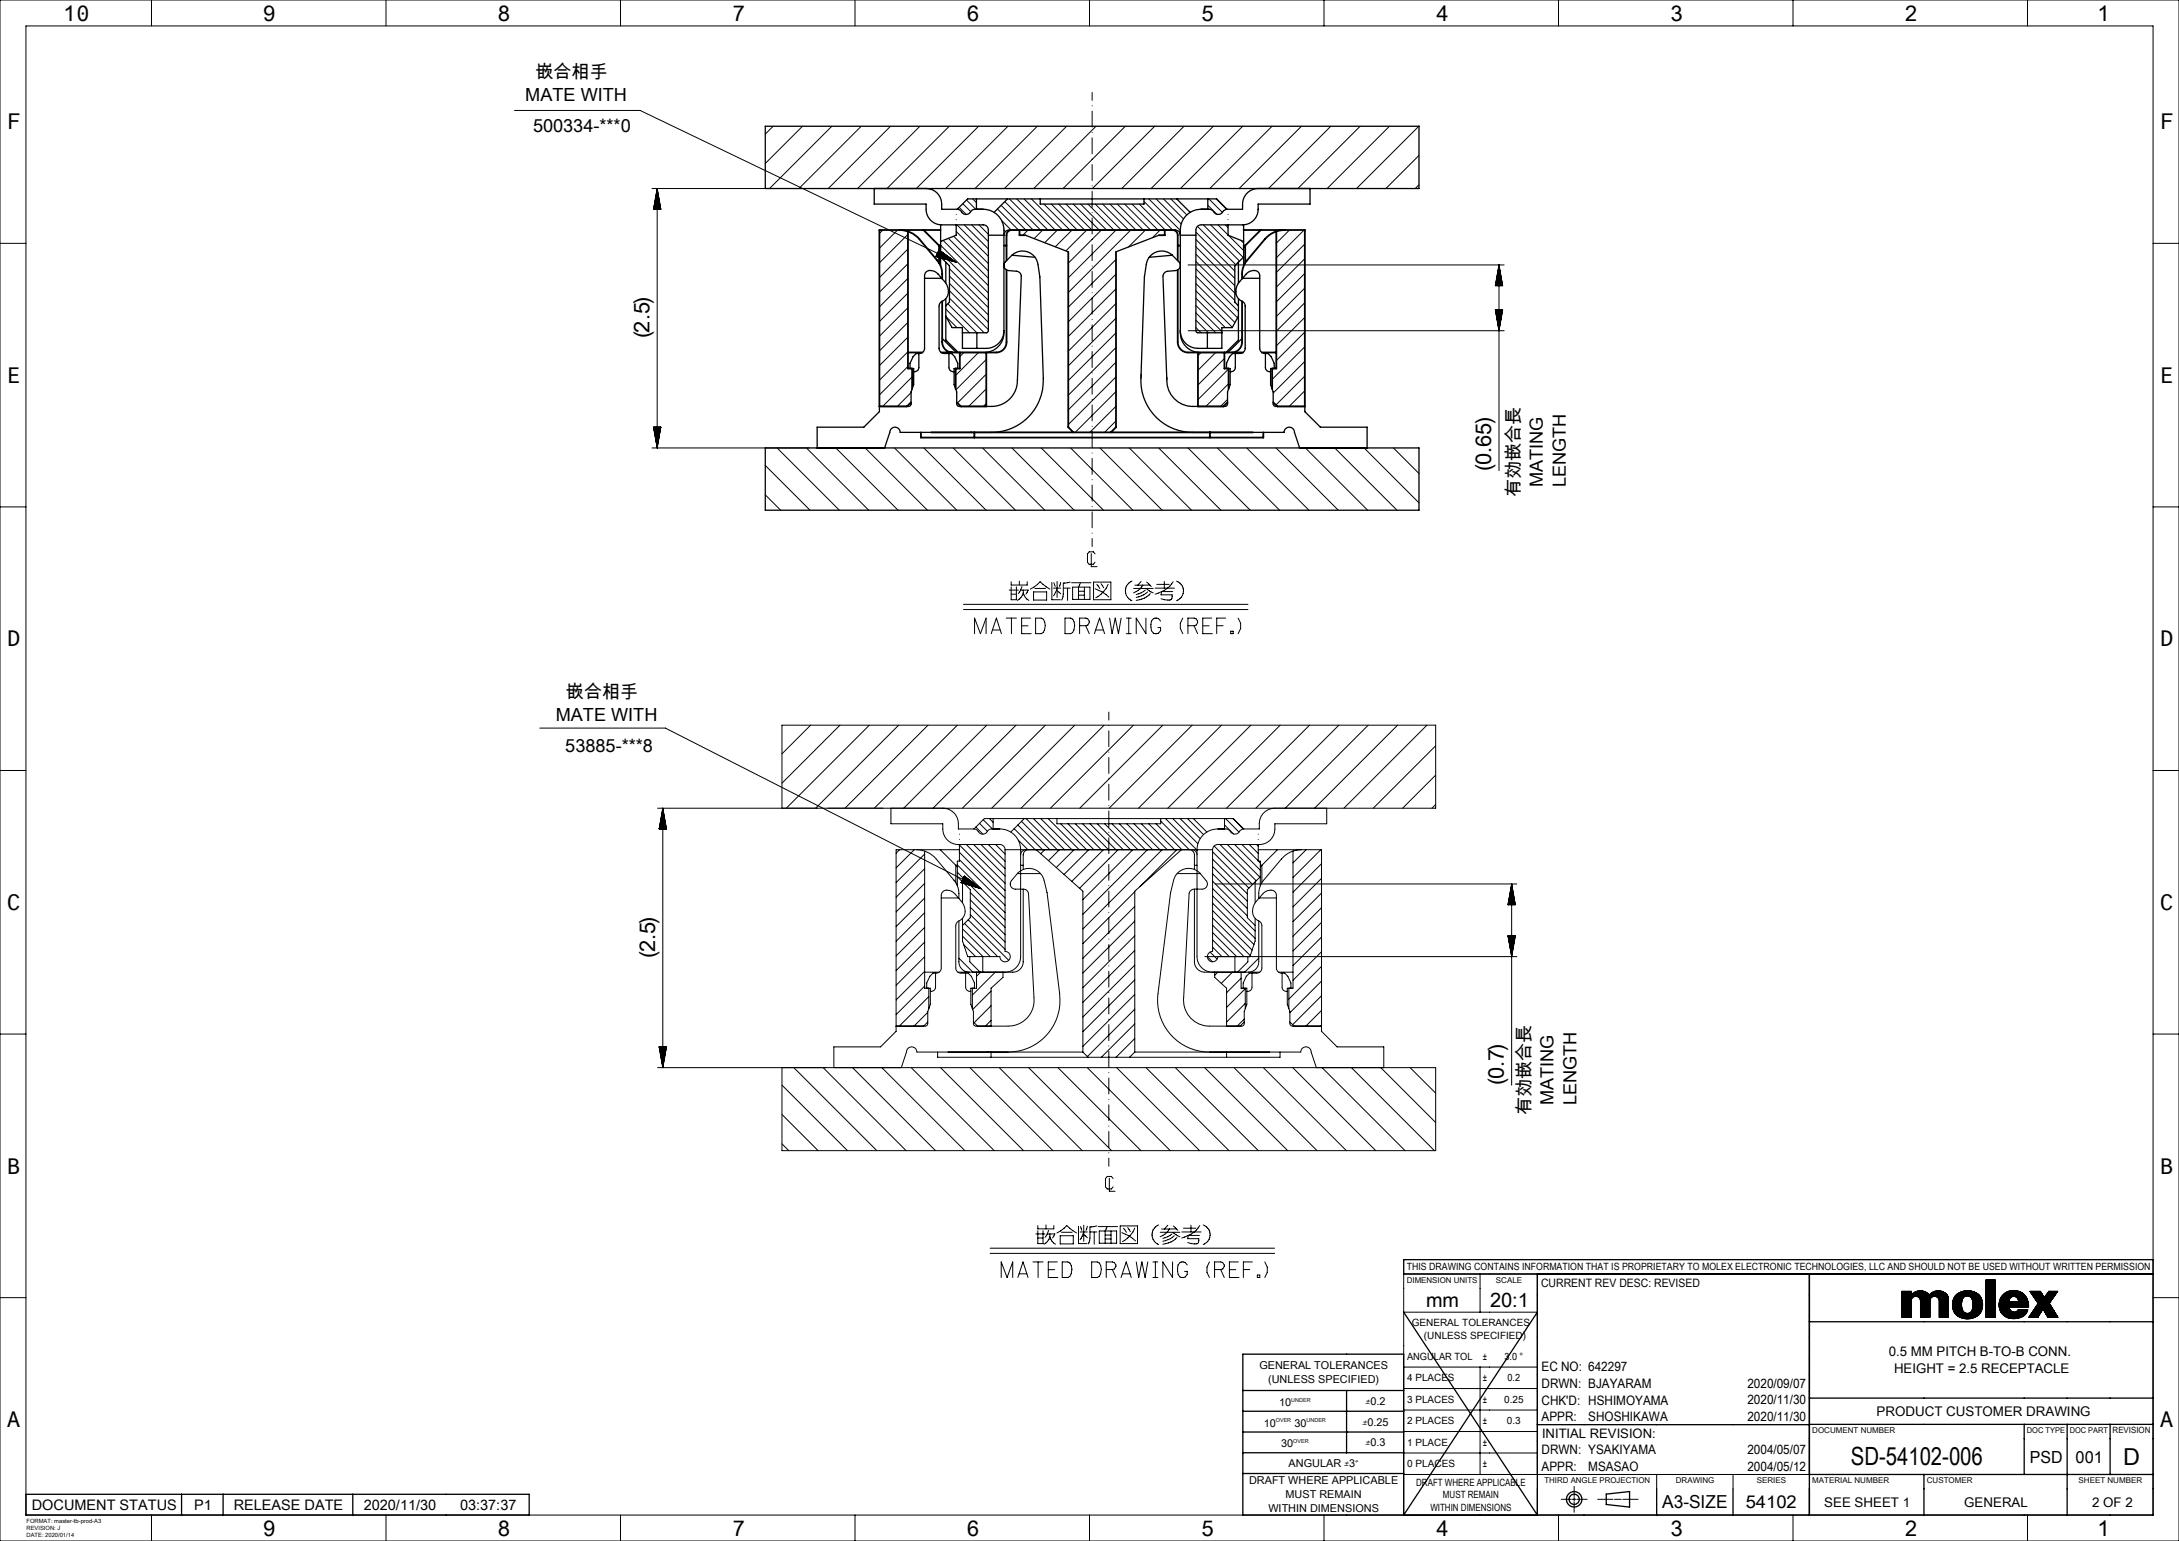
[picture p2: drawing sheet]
<svg xmlns="http://www.w3.org/2000/svg" width="420mm" height="297mm" viewBox="0 0 420 297" stroke-linecap="round" stroke-linejoin="round" font-family="sans-serif">
<defs><g id="words">
<text font-size="4.8" x="356.8" y="282.4">SD-54102-006</text>
<text font-size="4.5" x="409.3" y="282.3">D</text>
<g font-size="4.2">
<text x="12.2" y="4">10</text>
<text x="50.7" y="4">9</text>
<text x="95.9" y="4">8</text>
<text x="141.1" y="4">7</text>
<text x="186.3" y="4">6</text>
<text x="231.5" y="4">5</text>
<text x="276.7" y="4">4</text>
<text x="321.9" y="4">3</text>
<text x="367.1" y="4">2</text>
<text x="404.3" y="4">1</text>
<text x="1.4" y="25">F</text>
<text x="416.4" y="25">F</text>
<text x="125.2" y="65.2" transform="rotate(-90 125.2 65.2)">(2.5)</text>
<text x="1.4" y="73.8">E</text>
<text x="416.4" y="73.8">E</text>
<text x="287.4" y="90.7" transform="rotate(-90 287.4 90.7)">(0.65)</text>
<text x="1.4" y="124.6">D</text>
<text x="416.4" y="124.6">D</text>
<text x="1.4" y="175.4">C</text>
<text x="416.4" y="175.4">C</text>
<text x="126.3" y="184.6" transform="rotate(-90 126.3 184.6)">(2.5)</text>
<text x="289.9" y="209.1" transform="rotate(-90 289.9 209.1)">(0.7)</text>
<text x="1.4" y="226.2">B</text>
<text x="416.4" y="226.2">B</text>
<text x="1.4" y="275">A</text>
<text x="416.4" y="275">A</text>
<text x="50.7" y="296">9</text>
<text x="95.9" y="296">8</text>
<text x="141.1" y="296">7</text>
<text x="186.3" y="296">6</text>
<text x="231.5" y="296">5</text>
<text x="276.7" y="296">4</text>
<text x="321.9" y="296">3</text>
<text x="367.1" y="296">2</text>
<text x="404.3" y="296">1</text>
</g>
<g font-size="3.9">
<text x="274.9" y="252">mm</text>
<text x="287.2" y="252">20:1</text>
</g>
<g font-size="3.5">
<text x="103.2" y="15.1">嵌合相手</text>
<text x="101.3" y="19.5">MATE WITH</text>
<text x="102.7" y="25.4">500334-***0</text>
<text x="292.9" y="95.8" transform="rotate(-90 292.9 95.8)">有効嵌合長</text>
<text x="297.4" y="93.9" transform="rotate(-90 297.4 93.9)">MATING</text>
<text x="301.8" y="93.9" transform="rotate(-90 301.8 93.9)">LENGTH</text>
<text x="109.1" y="134.5">嵌合相手</text>
<text x="107.1" y="139">MATE WITH</text>
<text x="109" y="144.9">53885-***8</text>
<text x="295" y="214.9" transform="rotate(-90 295 214.9)">有効嵌合長</text>
<text x="299.4" y="213" transform="rotate(-90 299.4 213)">MATING</text>
<text x="303.9" y="213" transform="rotate(-90 303.9 213)">LENGTH</text>
<text x="320.4" y="290.6">A3-SIZE</text>
</g>
<text font-size="3.4" x="336.5" y="290.6">54102</text>
<g font-size="3.2">
<text x="391.3" y="281.9">PSD</text>
<text x="400.1" y="281.9">001</text>
</g>
<g font-size="2.8">
<text x="6.1" y="291">DOCUMENT STATUS</text>
<text x="37.4" y="291">P1</text>
<text x="45" y="291">RELEASE DATE</text>
<text x="70.1" y="291">2020/11/30</text>
<text x="88.7" y="291">03:37:37</text>
</g>
<g font-size="2.6">
<text x="364.1" y="261.4">0.5 MM PITCH B-TO-B CONN.</text>
<text x="365.1" y="264.7">HEIGHT = 2.5 RECEPTACLE</text>
<text x="361.7" y="272.9">PRODUCT CUSTOMER DRAWING</text>
<text x="351.6" y="290.4">SEE SHEET 1</text>
<text x="378.6" y="290.4">GENERAL</text>
<text x="403.3" y="290.4">2 OF 2</text>
</g>
<g font-size="2.5">
<text x="297.1" y="264.3">EC NO: 642297</text>
<text x="297.1" y="267.5">DRWN: BJAYARAM</text>
<text x="336.8" y="267.5">2020/09/07</text>
<text x="297.1" y="270.7">CHK'D: HSHIMOYAMA</text>
<text x="297.1" y="273.9">APPR:</text>
<text x="306.1" y="273.9">SHOSHIKAWA</text>
<text x="336.8" y="270.7">2020/11/30</text>
<text x="336.8" y="273.9">2020/11/30</text>
<text x="297.1" y="280.3">DRWN: YSAKIYAMA</text>
<text x="297.2" y="277.1">INITIAL REVISION:</text>
<text x="336.8" y="280.3">2004/05/07</text>
<text x="297.1" y="283.5">APPR:</text>
<text x="306.1" y="283.5">MSASAO</text>
<text x="336.8" y="283.5">2004/05/12</text>
</g>
<text font-size="2.2" x="297" y="248">CURRENT REV DESC: REVISED</text>
<g font-size="2.1">
<text x="242.7" y="263.9">GENERAL TOLERANCES</text>
<text x="244.4" y="266.6">(UNLESS SPECIFIED)</text>
<text x="243.6" y="275">10</text>
<text x="246.6" y="271">10</text>
<text x="249.5" y="275">30</text>
<text x="247" y="279">30</text>
<text x="240.8" y="286.1">DRAFT WHERE APPLICABLE</text>
<text x="248.4" y="282.8">ANGULAR</text>
<text x="244.5" y="291.4">WITHIN DIMENSIONS</text>
<text x="247.8" y="288.8">MUST REMAIN</text>
</g>
<g font-size="1.9">
<text x="271.2" y="244.9">THIS DRAWING CONTAINS INFORMATION THAT IS PROPRIETARY TO MOLEX ELECTRONIC TECHNOLOGIES, LLC AND SHOULD NOT BE USED WITHOUT WRITTEN PERMISSION</text>
<text x="272.1" y="255.6">GENERAL TOLERANCES</text>
<text x="271.2" y="262.1">ANGULAR TOL</text>
<text x="274.5" y="258">(UNLESS SPECIFIED)</text>
<text x="285.8" y="262.1">±</text>
<text x="290" y="262.1">3.0 °</text>
<text x="271.2" y="266.3">4 PLACES</text>
<text x="285.8" y="266.2">±</text>
<text x="290.6" y="266.2">0.2</text>
<text x="262.6" y="274.7">±0.25</text>
<text x="263.2" y="270.7">±0.2</text>
<text x="271.2" y="270.4">3 PLACES</text>
<text x="271.2" y="274.5">2 PLACES</text>
<text x="285.8" y="270.4">±</text>
<text x="285.8" y="274.5">±</text>
<text x="289.9" y="270.4">0.25</text>
<text x="290.5" y="274.5">0.3</text>
<text x="263.2" y="278.7">±0.3</text>
<text x="271.2" y="278.7">1 PLACE</text>
<text x="285.8" y="278.7">±</text>
<text x="259.1" y="282.8">±3°</text>
<text x="271.3" y="282.8">0 PLACES</text>
<text x="273" y="286.3">DRAFT WHERE APPLICABLE</text>
<text x="285.8" y="282.8">±</text>
<text x="275.7" y="291.2">WITHIN DIMENSIONS</text>
<text x="278.1" y="288.8">MUST REMAIN</text>
</g>
<text font-size="1.7" x="407.2" y="276.2">REVISION</text>
<g font-size="1.5">
<text x="271.2" y="247.2">DIMENSION UNITS</text>
<text x="288.3" y="247.2">SCALE</text>
<text x="349.3" y="276.2">DOCUMENT NUMBER</text>
<text x="390.7" y="276.2">DOC TYPE</text>
<text x="399" y="276.2">DOC PART</text>
<text x="297.7" y="285.9">THIRD ANGLE PROJECTION</text>
<text x="323" y="285.9">DRAWING</text>
<text x="338.6" y="285.9">SERIES</text>
<text x="349.3" y="285.8">MATERIAL NUMBER</text>
<text x="371.4" y="285.9">CUSTOMER</text>
<text x="400.7" y="285.9">SHEET NUMBER</text>
</g>
<g font-size="1.1">
<text x="5.1" y="293.5">FORMAT: master-tb-prod-A3</text>
<text x="5.1" y="294.9">REVISION: J</text>
<text x="5.1" y="296.3">DATE: 2020/01/14</text>
</g>
<g font-size="1">
<text x="245.9" y="274.2">OVER</text>
<text x="248.9" y="270.2">UNDER</text>
<text x="251.8" y="274.2">UNDER</text>
<text x="249.3" y="278.2">OVER</text>
</g>
</g></defs>
<g fill="none" stroke="#000" stroke-width=".25">
<path d="M147.5 24.3h126v12h-126zM168.5 36.3v3h10a3.2 3.2 0 0 0 3 4h8l.5 .2 .4 .4 .1 19.8v.2l-.4 .2M178.5 36.3a3 3 0 0 1 3 3v1h3a1.68 1.68 0 0 1 1.2 .9l.5 .1 .5-.1a1.59 1.59 0 0 1 1.2-.9 5.1 5.1 0 0 1 4.4 1.2 4 4 0 0 1 1.2 2.8v19.8a3.8 3.8 0 0 1-3.8 3.8h-5.4l-2.7-2.7M188.2 38.3v2M194.2 38.3l-2.6 2.6M200.5 38.3v1h20v-1M226.8 38.3l2.6 2.6M232.8 38.3v2M242.5 36.3a3 3 0 0 0-3 3v1h-3l-.7 .3a1.11 1.11 0 0 1-1 .7 1.11 1.11 0 0 1-1-.7l-.2-.1a4.6 4.6 0 0 0-2.5-.1 4 4 0 0 0-3.6 3.9v19.8a3.8 3.8 0 0 0 3.8 3.8h5.4l2.7-2.7M252.5 36.3v3h-10v1.1M178.2 53.6h3.3M181.3 43.3v8"/>
<path d="M181.3 49.5l1.7 1.7v7l-.7 .7M182.3 50.5v4.1M182.3 57.6v7.9l2.4 2.4M184.3 43.3v2l-3 1.2M184.5 40.3l2-2h48l2 2M190.5 45.3h3a1 1 0 0 1 1-1h32l.7 .3 .3 .7h3M195.1 49.2l4.4 .4M197.6 45.3l8.3 3.2M223.4 45.3l-8.3 3.2M226 49.2l-4.5 .4M236.7 43.3v2l3 1.2M238.7 50.5v4.1"/>
<path d="M238.7 57.6v7.9l-2.4 2.4M239.5 53.6h3.3M239.7 43.3v8M239.7 49.5l-1.7 1.7v7l.7 .7M242.5 40.3a3 3 0 0 1-3 3h-8a1 1 0 0 0-1 1v19.4l.1 .3 .3 .1M177.1 68.1v2.7a.83 .83 0 0 1-1 .8M182.3 60.9l1.2 2.2h2v4h4.6a3.4 3.4 0 0 0 3.4-3.4M182.9 68.1v2.7a.83 .83 0 0 0 1 .8M188.3 64.1v3M190.2 64.1h-4.7M219.9 72.9l.7-19.5 .3-2.5a3 3 0 0 1 5-1.8l1.3 1.3a1 1 0 0 1 .2 1.1 1 1 0 0 1-.8 .6l-1.5 .2a1 1 0 0 0-.9 .9l.7 20M220 72.1a10 10 0 0 0 9.9 11.2h17.6l.4-.7 .8-.3 .4 .2 .3 .4 1.1 3.4"/>
<path d="M224.9 72.8a5 5 0 0 0 5 5.5h6.2l.4-.2 .1-2.6 .5-1.4v-3.1h-.7v-1l.6-1.3 .6-.6h1.7l.4-.3 .3-.4v-8.4a1 1 0 0 0-.6-.9 2.26 2.26 0 0 1-.6-3.7l.1-.1a3.9 3.9 0 0 1 2.4-2.1l1 .1 .3 .3 .2 .4v14.1a1.15 1.15 0 0 0 1.6 1l.6 .6 .6 1.3v1h-.7v3.1l.5 1.4v2.3l.3 .5h5.8v1l3 3h9v4M230.8 64.1h4.7M232.7 64.1v3M238.1 68.1v3l-.4 .4-.6 .1M238.7 60.9l-1.2 2.2h-2v4h-4.6a3.4 3.4 0 0 1-3.4-3.4M243.9 68.1v3l.4 .4 .6 .1M147.5 86.3h126v12h-126zM157.5 86.3v-4h9l3-3v-1h5.6l.4-.2 .1-2.6 .5-1.4v-3.1h-.7v-1l.6-1.3 .6-.6 1.1-.1 .3-.3 .2-.5v-14.1a1.26 1.26 0 0 1 1.9-.8l.7 .5a5.9 5.9 0 0 1 1.9 2.6 2.19 2.19 0 0 1-1.3 2.8l-.4 .8v8.3l.3 .5 .4 .3h1.7l.6 .6 .6 1.3v1h-.7v3.1l.5 1.4 .1 2.6 .4 .2h6.2a5 5 0 0 0 5-5.1l.7-20-.1-.5-.4-.3-2-.3-.5-.2a1 1 0 0 1 0-1.5 4.8 4.8 0 0 1 2.4-1.9 3 3 0 0 1 3.9 2.4l.3 2.5 .7 19.5a10 10 0 0 1-10 10.4h-17.6a1 1 0 0 0-1-1 1 1 0 0 0-1 1l-1 3M270.6 252.9l25.7 39.1M296.3 252.9l-25.7 39.1M296.3 245.5v38.7M348.8 245.5v46.5"/>
<path d="M348.8 254.7h66.2M415 245.5h-144.4v-2.7h144.4v49.2h-118.7M239.6 261h31v31h-31zM239.6 268h31M239.6 272h31M239.6 276h31M239.6 280h31M259.6 268v12M296.3 274.6h52.5M348.8 269.5h66.2M348.8 274.5h66.2M390.2 274.5v9.7"/>
<path d="M398.4 274.5v17.5M406.7 274.5v9.7M5 288h97v4h-97zM35 288v4M43 288v4M68 288v4M239.6 284h31M296.3 286.9v5.1M309.6 288l4.5-.5v3l-4.5-.5zM319.3 286.9v5.1M334 286.9v5.1M348.8 284.2h66.2"/>
<path d="M370.8 284.2v7.8"/>
<circle cx="303.4" cy="289" r="1.5"/>
<circle cx="303.4" cy="289" r="1"/>
</g>
<g fill="none" stroke="#000" stroke-width=".35">
<path d="M173.4 44.3a5 5 0 0 1 3.8 1.8l3.5 4.1a4.6 4.6 0 0 1 .9 3.5M175 44.6v26.4h.8v4M178 44.3l3.3 3.3M181.3 44.3h-11.8v34h5.3l.8-.8M181.3 47.3h-.3v3.4M181.6 58.1v7.8a2 2 0 0 0 2 2M193.5 47.3h.5M194 50.2v-5l.3-.5 .5-.3 31.2-.1a1 1 0 0 1 1 1v4.9M194 52v13.9a2 2 0 0 1-2 2h-10.6M196.5 44.3v1h1.1M205.9 48.5v33.8l1 1M215.1 48.5v33.8l-1 1"/>
<path d="M224.5 44.3v1h-1.1M227 52v13.9a2 2 0 0 0 2 2h10.6M227 47.3h.5M239.4 58.1v7.8a2 2 0 0 1-2 2M239.7 47.3h.3v3.4M239.7 44.3h11.8v34h-5.3l-.8-.8M243 44.3l-3.3 3.3M246 44.6v26.4h-.8v4M247.6 44.3a5 5 0 0 0-3.8 1.8l-4 4.9-.4 1.3v1.4M175 67.9h2.8M185 67.9v3.1h-.8v4M190.1 67.9v10.4h-4.9l-.8-.8"/>
<path d="M230.9 67.9v10.4h4.9l.8-.8M236 67.9v3.1h.8v4M243.2 67.9h2.8M177.5 83.3v1h66v-1M179.5 83.3h62M187.8 83.3v1M233.2 83.3v1"/>
</g>
<g fill="none" stroke="#000" stroke-width=".19">
<path d="M0 0h420v297h-420zM29.2 0v5M74.4 0v5M119.6 0v5M164.8 0v5M210 0v5M255.2 0v5M300.4 0v5M345.6 0v5M390.8 0v5M5 5h410v287h-410zM210.5 17.8v1.5"/>
<path d="M99.2 21.3h24.2l60.9 29.2M125.7 36.3h28M126 39.9v.4M126.1 39.6v.7M126.1 39.4v.9M126.2 39.1v1.2M126.2 38.8v1.5M126.3 38.5v1.8M126.3 38.2v2.1M126.4 37.9v2.4M126.4 37.6v2.7M126.5 37.3v3"/>
<path d="M126.5 37.1v3.2M126.6 36.8v3.5M126.6 36.5v3.8M126.7 36.3v50M126.7 36.3l-.7 4M126.7 36.3l.7 4M126.7 36.8v3.5M126.8 37.1v3.2M126.8 37.3v3M126.9 37.6v2.7M126.9 37.9v2.4M127 38.2v2.1"/>
<path d="M127 38.5v1.8M127.1 38.8v1.5M127.2 39.1v1.2M127.2 39.4v.9M127.3 39.6v.7M127.3 39.9v.4M149 24.3l-1.5 1.6M154.7 24.3l-7.2 7.2M155.7 36.3h11.3M160.3 24.3l-12 12M166 24.3l-12 12M171.7 24.3l-12 12"/>
<path d="M177.3 24.3l-12 12M183 24.3l-12 12M184.9 40l1.3 1.3M185.6 39.3l1.5 1.5M186.3 38.6l1.8 1.7M187.5 38.3l.7 .8M188.6 24.3l-12 12M193 39.6l4.7 4.7M193.7 38.9l5.4 5.4M194.3 24.3l-12 12M194.6 38.3l6 6M196 38.3l6 6"/>
<path d="M197.4 38.3l6 6M198.8 38.3l6 6M199.9 24.3l-12 12M201.2 39.3l5 5M202.6 39.3l5 5M204 39.3l5 5M205.5 39.3l5 5M205.6 24.3l-12 12M206.9 39.3l5 5M208.3 39.3l5 5M209.7 39.3l5 5M210.5 20.4h.1"/>
<path d="M210.5 21.4v3.1M210.5 25.5h.1M210.5 26.6v3M210.5 30.7h.1M210.5 31.7v3.1M210.5 35.8h.1M210.5 36.9v3M211.1 39.3l5 5M211.3 24.3l-12 12M212.5 39.3l5 5M213.9 39.3l5 5M215.4 39.3l5 5"/>
<path d="M216.8 39.3l5 5M216.9 24.3l-12 12M218.2 39.3l5 5M219.6 39.3l5 5M220.5 38.8l5.5 5.5M221.4 38.3l6.1 6.1M222.6 24.3l-12 12M222.8 38.3l4.9 4.9M224.3 38.3l3.8 3.9M225.7 38.3l3.1 3.1M228.2 24.3l-12 12M232.8 39.6l1.8 1.7"/>
<path d="M233 38.3l2.6 2.6M233.9 24.3l-12 12M234.4 38.3l2 2M239.5 24.3l-12 12M245.2 24.3l-12 12M250.8 24.3l-12 12M256.5 24.3l-12 12M262.2 24.3l-12 12M267.8 24.3l-12 12M273.5 35.6l-.7 .7M273.5 30l-6.4 6.3M273.5 24.3l-12 12"/>
<path d="M0 46.9h5M126 40.3h1.4M126 40.2v.1M127.4 40.2v.1M170.2 44.3l-.7 .7M173 44.3l-3.5 3.5M175 59.3l-5.5 5.5M175 56.5l-5.5 5.5M175 53.6l-5.5 5.5M175 50.8l-5.5 5.5M175 48l-5.5 5.5M175 45.2l-5.5 5.5"/>
<path d="M180.4 49.4l3.9 1.1M180.4 49.4l.1 .1M180.4 49.4l.4 .2M180.4 49.3l.7 .3M180.5 49.3l.8 .4M180.5 49.2l1.1 .6M180.5 49.2l1.4 .7M180.5 49.2l1.7 .8M180.6 49.1l1.9 .9M180.6 49.1l2.2 1M180.6 49l2.4 1.2M180.6 49l2.7 1.3"/>
<path d="M180.6 48.9l3 1.4M180.7 48.9l3.2 1.5M180.7 48.8l3.5 1.7M180.7 48.7l3.2 1.6M180.8 48.7l2.9 1.4M180.8 48.7l2.7 1.2M180.8 48.6l2.4 1.2M180.8 48.6l2.2 1M180.8 48.5l2 .9M180.9 48.5l1.6 .8M180.9 48.4l1.4 .7M180.9 48.4l1.1 .5"/>
<path d="M180.9 48.3l.9 .5M180.9 48.3l.7 .3M181 48.2l.3 .2M181 48.2h.1M181 48.2l3.3 2.3M181 48.2l-.6 1.2M181.3 48.7l9.2 9.2M181.3 47.3l9.2 9.2M181.8 46.3l8.7 8.7M182.3 59.6l4.6 4.5M182.7 58.5l5.6 5.6M182.8 45.9l7.7 7.7"/>
<path d="M183 51.8l7.5 7.5M183 57.5l6.7 6.6M183 56l7.5 7.5M183 54.6l7.5 7.5M183 53.2l7.5 7.5M183.8 45.5l6.7 6.7M184.3 41.3h.1M184.3 42.3h.1M184.3 43.3h.1M184.3 44.6l6.2 6.2M184.4 43.3l6.1 6.1M185.9 43.3l4.6 4.7"/>
<path d="M187.3 43.3l3.2 3.3M188.7 43.3l1.8 1.8M192.3 40.3l4 4M193.1 42.5l1.8 1.8M193.5 44.4l.3 .2M198.2 44.3l-1 1M201 44.3l-1.7 1.7M203.8 44.3l-2.4 2.5M206.6 44.3l-3.2 3.3M209.5 44.3l-4.1 4.1M210.5 41h.1M210.5 42v3.1"/>
<path d="M210.5 46.1h.1M210.5 47.2v3M210.5 51.3h.1M210.5 52.3v3.1M210.5 56.4h.1M210.5 57.5v3M212.3 44.3l-6.4 6.4M215.1 50l-9.2 9.2M215.1 52.8l-9.2 9.2M215.1 58.5l-9.2 9.2M215.1 55.7l-9.2 9.2M215.1 44.3l-9.2 9.3"/>
<path d="M218 44.3l-12.1 12.1M220.8 44.3l-3.3 3.3M223.6 44.3l-1.5 1.5M229 51.1h60.9M230.5 44.7l7.5 7.5M230.5 46.2l7.5 7.5M230.5 47.6l7.5 7.5M230.5 49l7.5 7.5M230.5 50.4l7.5 7.5M230.5 51.8l8.2 8.2M230.5 53.2l8 8.1M230.5 54.6l7.5 7.6"/>
<path d="M230.5 56.1l7 7M230.5 57.5l5.7 5.6M230.5 58.9l5 5M230.8 43.6l7.4 7.4M231.9 43.3l7 7M233.3 43.3l6.3 6.3M234.8 43.3l1.9 2M236.2 43.3l.5 .6M236.7 41.3h.1M236.7 42.3h.1M236.7 43.3h.1M236.8 45.4l2.9 2.9"/>
<path d="M239.2 46.3l.5 .6M248.5 44.4l-2.5 2.5M251.4 44.3l-5.4 5.4M251.5 58.3l-5.5 5.5M251.5 55.5l-5.5 5.5M251.5 52.7l-5.5 5.5M251.5 49.9l-5.5 5.5M251.5 47l-5.5 5.5M288.2 59.7h1.4l-.7 4zM288.2 54.9v.2M288.2 59.7v.2M288.3 54.7v.4"/>
<path d="M288.3 59.7v.4M288.3 54.4v.7M288.3 59.7v.7M288.4 54.1v1M288.4 59.7v1M288.4 53.8v1.3M288.4 59.7v1.3M288.5 53.5v1.6M288.5 59.7v1.6M288.5 53.2v1.9M288.5 59.7v1.9M288.6 52.9v2.2"/>
<path d="M288.6 59.7v2.2M288.6 52.6v2.5M288.6 59.7v2.5M288.7 52.4v2.7M288.7 59.7v2.7M288.8 52.1v3M288.8 59.7v3M288.8 51.8v3.3M288.8 59.7v3.3M288.9 51.5v3.6M288.9 59.7v3.6M288.9 51.2v3.9"/>
<path d="M288.9 59.7v3.9M288.9 51.1v39.6M288.9 51.1l.7 4h-1.4zM289 51.5v3.6M289 59.7v3.6M289.1 51.8v3.3M289.1 59.7v3.3M289.1 52.1v3M289.1 59.7v3M289.2 52.4v2.7M289.2 59.7v2.7M289.2 52.6v2.5"/>
<path d="M289.2 59.7v2.5M289.3 52.9v2.2M289.3 59.7v2.2M289.3 53.2v1.9M289.3 59.7v1.9M289.4 53.5v1.6M289.4 59.7v1.6M289.4 53.8v1.3M289.4 59.7v1.3M289.5 54.1v1M289.5 59.7v1M289.5 54.4v.7"/>
<path d="M289.5 59.7v.7M289.6 54.7v.4M289.6 59.7v.4M289.6 54.9v.2M289.6 59.7v.2M415 46.9h5M175 70.6l-5.5 5.5M175 67.8l-5.5 5.5M175 65l-5.5 5.5M175 62.1l-5.5 5.5M175.6 75.7l-2.7 2.6M175.8 72.6l-5.7 5.7"/>
<path d="M182.4 61.1l2.1 2M185.8 67.9l-.8 .8M188.6 67.9l-4.4 4.4M190.1 77.8l-.6 .5M190.1 74.9l-3.4 3.4M190.1 72.1l-5.6 5.6M190.1 69.3l-5.8 5.8M210.5 61.6h.1M210.5 62.6v3.1M210.5 66.7h.1M210.5 67.8v3M210.5 71.8v.1"/>
<path d="M210.5 72.9v3.1M210.5 77h.1M210.5 78.1v3M215.1 78.3l-5 5M215.1 75.5l-7.9 7.8M215.1 72.6l-9.2 9.2M215.1 69.8l-9.2 9.2M215.1 67l-9.2 9.2M215.1 64.2l-9.2 9.2M215.1 61.3l-9.2 9.2M229 63.7h60.9M230.5 60.3l3.8 3.8"/>
<path d="M230.5 61.7l2.4 2.4M230.5 63.1l1 1M231.5 67.9l-.6 .6M234.3 67.9l-3.4 3.5M236 69.1l-5.1 5.1M236.6 77l-1.3 1.3M236.8 74l-4.4 4.3M236.8 71.1l-5.9 5.9M251.5 78.1l-.2 .2M251.5 75.3l-3 3M251.5 66.8l-6.3 6.3M251.5 72.5l-5.6 5.6"/>
<path d="M251.5 69.7l-6.1 6.1M251.5 64l-5.5 5.5M251.5 61.2l-5.5 5.5M0 97.7h5M125.7 86.3h30.3M126 82.3h1.4M126 82.3l.7 4M126 82.3v.1M126 82.3v.4M126.1 82.3v.7M126.1 82.3v1M126.2 82.3v1.3"/>
<path d="M126.2 82.3v1.6M126.3 82.3v1.9M126.3 82.3v2.2M126.4 82.3v2.5M126.4 82.3v2.7M126.5 82.3v3M126.5 82.3v3.3M126.6 82.3v3.6M126.6 82.3v3.9M126.7 82.3v3.6M126.8 82.3v3.3M126.8 82.3v3"/>
<path d="M126.9 82.3v2.7M126.9 82.3v2.5M127 82.3v2.2M127 82.3v1.9M127.1 82.3v1.6M127.2 82.3v1.3M127.2 82.3v1M127.3 82.3v.7M127.3 82.3v.4M127.4 82.3v.1M127.4 82.3l-.7 4M147.5 95.4l3 2.9"/>
<path d="M147.5 89.7l8.6 8.6M149.8 86.3l12 12M155.4 86.3l12 12M161.1 86.3l12 12M166.8 86.3l12 12M172.4 86.3l12 12M178.1 86.3l12 12M183.7 86.3l12 12M189.4 86.3l12 12M195 86.3l12 12M200.7 86.3l12 12M206.4 86.3l12 12"/>
<path d="M210.5 82.1v.1M210.5 83.2v3.1M210.5 87.3h.1M210.5 88.3v3.1M210.5 92.4v.1M210.5 93.5v3.1M210.5 97.6h.1M210.5 98.6v3.1M212 86.3l12 12M215.1 81.1l-2.2 2.2M217.7 86.3l12 12M223.3 86.3l12 12"/>
<path d="M229 86.3l12 12M234.6 86.3l12 12M240.3 86.3l12 12M246 86.3l12 12M251.6 86.3l12 12M257.3 86.3l12 12M262.9 86.3l10.6 10.6M268.6 86.3l4.9 5M415 97.7h5M185.7 117.5h54.8M185.7 116.5h54.8M194 119.1h1.9"/>
<path d="M194.5 113.7h1.8M194.9 113.1v2.5h1v-2.5M194.9 112.1v.7h3.1v-.7M194.9 114.5h1M195 119.1v3M196.5 112v.8M196.7 113.7l-.4 .7M196.7 113.7h1.5l-.5 .8M197 113l-.3 .7M197.2 114.3a2.26 2.26 0 0 0 1.1 1.4M197.2 113.7v.6M197.2 114.3a2.35 2.35 0 0 1-1.1 1.4"/>
<path d="M198.6 113.5l.7-.3 1.2-1.1 1.9 1.4M198.6 119.1h-1.7v3h1.9M199.2 114.1h2.5v1.6h-2.5zM199.5 113.4h2M199.6 119.1h1.1a1.84 1.84 0 0 1 .4 2.8l-.4 .2h-1.1zM202.7 112.2v3.4h1.7M203.1 113.4h1.3M203.1 112.3l.3 .7M203.8 113.4l-.7 1.4M203.8 113.9l.6 .6M203.8 112.1v3M204.4 112.2l-.2 .8"/>
<path d="M205 113.4h1.3M205.3 119.1h1.1a1.84 1.84 0 0 1 .3 2.8l-.3 .2h-1.1zM205.8 113.4v2.3M206.3 112.2l-1.3 .2v2.1l-.4 1.2M206.6 112.3h3.7M206.7 113.2h3.4v2.3h-3.4zM207.9 114h1.1M207.9 114.7h1.1M208.3 112.3l-.4 .9v2.3M209 113.2v2.3M210.3 106.7v2.5h1.2M210.5 102.7v.1"/>
<path d="M210.5 103.8v1.5M210.8 112.2h3.3v3.4h-3.3zM211.1 106.8l-.4-.4h-.8l-.3 .4v1.6l.3 .4h.8l.4-.4M211.1 113.5l1.3 .6 1.3 1M211.4 112.6l.6 .8M212.2 112.5l.5 .8M213.6 112.6a5.1 5.1 0 0 1-2.4 2.6M213.9 119.1l.4 3 .7-3 .6 3 .5-3M217.1 119.1h.9M217.6 119.1v3M218.2 112a2.04 2.04 0 0 0-1.3 1.9 2.04 2.04 0 0 0 1.3 1.9M218.5 113.4h3.8"/>
<path d="M218.7 112.8h1.6M219.9 112.1l-.6 .7M220.3 112.8a3.1 3.1 0 0 1-1.8 1.5M220.8 113.7l-.9 .6-.9 .3M220.9 119.1v3l-1.9-3v3M221 113.4l1.3 .9M221 112.2l.6 .6M221.2 114.1l-.8 .5-1.4 .5M221.6 112.8h-1.3M221.6 112.8l.3 .2M221.7 114.4a4 4 0 0 1-2.7 1.3M222.7 113.4h3.7"/>
<path d="M223 112.6h2.4M223.7 119.7l-.4-.5-.7-.1a1.34 1.34 0 0 0-.8 1.8l.2 .7 .3 .4 .4 .1 .6-.1 .4-.5v-.6h-.5M223.9 114l-.1 .6h2.1a.71 .71 0 0 1 0 .8 .71 .71 0 0 1-.8 .3l-1.3-.3M223.9 114l-1.2 .5M223.9 114h2.2M224.4 112.1v1.3M226.1 112.1a4.2 4.2 0 0 1-2.2 1.9M226.8 112a2.01 2.01 0 0 1 1.3 1.9 2.01 2.01 0 0 1-1.3 1.9M228 119.1l-.5 1v1l.5 1M233.6 119.1h-1.8v3h1.9M236.2 119.1h-1.7v3M238.7 119.1l.4 1v1l-.4 1"/>
<path d="M156.2 139.8l-5.5 5.5M161.9 139.8l-11.2 11.1M167.6 139.8l-16 16M173.2 139.8l-16 16M178.9 139.8l-16 16M184.5 139.8l-16 16M187.8 122.1v-3l1.2 3 1.1-3v3M190.2 139.8l-16 16M191.1 122.1l1-3 .9 3M191.3 121.4h1.5M195.8 139.8l-16 16M196.9 120.6h1.2"/>
<path d="M201.5 139.8l-16 16M207.2 139.8l-16 16M208.1 120.6h1.2M209.3 120.6l.7 1.5M209.3 120.6l.4-.1 .3-.5v-.3l-.4-.5-1.5-.1v3M210.9 122.1l1-3 1 3M211.2 121.4h1.5M212.8 139.8l-16 16M213.7 137.2v1.6M213.7 139.8h.1M217.1 122.1h.9M218.5 139.8l-16 16"/>
<path d="M224.1 139.8l-16 16M229 120.6l1.6-.1 .2-.5v-.3l-.3-.5-.3-.1h-1.2v3M229.8 139.8l-16 16M230.2 120.6l.6 1.5M231.8 120.6h1.3M234.5 120.6h1.3M235.4 139.8l-16 16M237.2 121.7h.5v.4h-.5zM241.1 139.8l-16 16M246.8 139.8l-16 16M252.4 139.8l-16 16M258.1 139.8l-16 16"/>
<path d="M263.7 139.8l-16 16M269.4 139.8l-16 16M275 139.8l-16 16M0 148.5h5M104 140.3h24.2l60.9 31M126.8 155.8h149.9v-16h-126v16M127.1 159.7v.1M127.1 159.4v.4M127.2 159.1v.7M127.2 158.8v1M127.3 158.5v1.3M127.3 158.2v1.6"/>
<path d="M127.4 157.9v1.9M127.4 157.6v2.2M127.5 157.4v2.4M127.5 157.1v2.7M127.6 156.8v3M127.6 156.5v3.3M127.7 156.2v3.6M127.8 155.8v50M127.8 155.8l-.8 4M127.8 155.8l.7 4h-1.5M127.8 155.9v3.9M127.8 156.2v3.6"/>
<path d="M127.9 156.5v3.3M127.9 156.8v3M128 157.1v2.7M128 157.4v2.4M128.1 157.6v2.2M128.1 157.9v1.9M128.2 158.2v1.6M128.2 158.5v1.3M128.3 158.8v1M128.3 159.1v.7M128.4 159.4v.4M128.4 159.7v.1"/>
<path d="M171.7 155.8v3h10v1M181.7 159.8a3 3 0 0 0 3 3h8.1l.7 .3 .2 .7M181.7 155.8a3 3 0 0 1 3 3v1h3a1.68 1.68 0 0 1 1.2 .8l.6 .2 .5-.2a1.59 1.59 0 0 1 1.2-.8 5.1 5.1 0 0 1 4.4 1.1 4 4 0 0 1 1.1 2.9v20.6a3 3 0 0 1-3 3M187.7 159.8l2-2h48l2 2M188.1 159.4l1.4 1.4M188.8 158.7l1.5 1.5M189.5 158l1.8 1.8M190.7 157.8l.7 .7M191.4 157.8v2M195.5 159.7l4.1 4.1M196.2 159l4.8 4.8M196.9 158.3l5.5 5.5"/>
<path d="M197.4 157.8l-2.6 2.6M197.8 157.8l6 6M199.2 157.8l6 6M200.6 157.8l6 6M202 157.7l6 6.1M203.7 157.8v1h20v-1M204.4 158.8l5.1 5M205.8 158.8l5.1 5M207.3 158.8l5 5M208.7 158.8l5 5M210.1 158.8l5 5M211.5 158.8l5 5"/>
<path d="M212.9 158.8l5 5M213.7 140.9v3M213.7 144.9v.1M213.7 146v3.1M213.7 150.1h.1M213.7 151.1v3.1M213.7 155.2v.1M213.7 156.3v3.1M214.3 158.8l5 5M215.7 158.8l5.1 5M217.2 158.8l5 5M218.6 158.8l5 5"/>
<path d="M220 158.8l5 5M221.4 158.8l5 5M222.8 158.8l5 5M223.7 158.3l5.5 5.5a1 1 0 0 1 1 1v2.8M224.6 157.7l6.1 6.1M226 157.7l4.9 4.9M227.5 157.8l3.8 3.8M228.9 157.8l3.1 3.1M230 157.8l2.6 2.6M236 159l1.8 1.7M236 157.8v2M236.2 157.8l2.6 2.6"/>
<path d="M237.6 157.8l2 2M245.7 155.8a3 3 0 0 0-3 3v1h-2.9l-.7 .3a1.11 1.11 0 0 1-1.1 .7 1.11 1.11 0 0 1-1-.7l-.2-.2a4.6 4.6 0 0 0-2.5-.1 4 4 0 0 0-3.6 4v20.6a3 3 0 0 0 3 3M245.7 159.8a3 3 0 0 1-3 3h-8a1 1 0 0 0-1 1M255.7 155.8v3h-10v1M276.7 155.1l-.7 .7M276.7 149.4l-6.4 6.4M276.7 143.7l-12 12.1M415 148.5h5M173.4 163.8l-.7 .6M176.2 163.8l-3.5 3.5M176.6 163.8a5 5 0 0 1 3.8 1.8l3.5 4.1a4.5 4.5 0 0 1 .9 3.5M178.2 164v26.5h1.1v3.1l-.5 1.4v2.4l-.2 .3-.3 .1h-5.6"/>
<path d="M178.2 164.6l-5.5 5.5M178.2 178.7l-5.5 5.5M178.2 175.9l-5.5 5.5M178.2 173.1l-5.5 5.5M178.2 170.3l-5.5 5.5M178.2 167.4l-5.5 5.5M181.2 163.8l3.3 3.3M181.4 173.1h3.3M184.5 166.8h-.3v3.3M184.5 169l2.5 2.5v5.4l-1.5 1.5M184.5 168.1l9.2 9.2M184.5 166.7l9.2 9.2"/>
<path d="M184.8 177.5a2.38 2.38 0 0 0 .5-3.8l-1.3-1.4a1.78 1.78 0 0 0-2.3-.4l-.3 .7v14.2l-.4 .6-1.2 .2-.6 .6-.6 1.3v1M184.8 177.5a1 1 0 0 0-.6 .9l.1 8.5 .5 .6 1.8 .1 .6 .6 .6 1.3v1M184.8 177.5v7.9a2 2 0 0 0 2 2M184.9 163.8h-12.2v35l-3 3h-9v4M184.9 162.8v3.2h-.4v4.7M184.9 165.7l8.8 8.8M184.9 164.3l8.8 8.8M184.9 162.9l8.8 8.8M184.9 160.8h.1M184.9 161.8h.1M185.2 170.1l.7-1.2 3.2 2.4M185.2 170.1l3.9 1.2"/>
<path d="M185.2 170.1h.1M185.3 170.1l.3 .1M185.3 170l.6 .3M185.3 170l.9 .4M185.3 169.9l1.2 .6M185.4 169.9l1.3 .7M185.4 169.8l1.6 .9M185.4 169.8l1.9 .9M185.4 169.7l2.2 1.1M185.5 169.7l2.4 1.2M185.5 169.6l2.6 1.4M185.5 169.6l2.9 1.5"/>
<path d="M185.5 170v4M185.5 179l5.4 5.4M185.5 169.5l3.5 1.8M185.6 169.5l3.4 1.7M185.6 169.4l3.2 1.6M185.6 169.4l2.9 1.5M185.6 169.3l2.7 1.4M185.7 169.3l2.4 1.2M185.7 169.2l2.1 1.1M185.7 169.2l1.9 1M185.7 169.1l1.7 .9M185.8 169.1l1.3 .7"/>
<path d="M185.8 169.1l1.1 .5M185.8 169l.9 .5M185.8 169l.6 .3M185.9 178l6.4 6.4M186 168.9h-.1l.3 .2M186.3 162.8l7.4 7.4M186.6 177.3l7.8 7.8M187 172l6.7 6.7M187 176.3l6.7 6.7M187 174.9l6.7 6.7M187 173.4l6.7 6.7M187.7 162.8l6 6"/>
<path d="M189.1 162.8l4.6 4.6M190.5 162.8l3.2 3.2M191.9 162.8l1.8 1.8M193.7 163.8v19.6l.6 .1 .3 .4 .1 .6-.2 .5-.6 .3h-.6l-.4-.4-.2-.5h-6.2l-1-3v-4.4M193.7 163.8h40M196.1 168.4h4.5M196.3 161.9l1.8 1.9M196.7 166.8h.5M197.2 171.4v14a2 2 0 0 1-2 2h-10.6M197.7 163.8a1 1 0 0 0-1 1M198.2 163.8l-.6 .2-.4 .5v3.1M199.7 163.8l9 8v31"/>
<path d="M201.4 163.8l-.8 .7M204.2 163.8l-2.1 2.1M207 163.8l-3.4 3.4M209.9 163.8l-4.8 4.7M212.7 163.8l-6.1 6.1M213.7 160.4h.1M213.7 161.4v3.1M213.7 165.5v.1M213.7 166.6v3.1M213.7 170.7h.1M213.7 171.7v3.1M213.7 175.8v.1"/>
<path d="M213.7 176.9v3.1M215.5 163.8l-7.4 7.4M218.3 163.8l-9.6 9.6M218.7 177.5l-10 10M218.7 174.7l-10 10M218.7 171.9l-10 10M221.2 163.8l-12.5 12.4M224 163.8l-15.3 15.2M226.8 163.8l-7.1 7.1M226.9 168.4h4.5M227.7 163.8l-9 8v31M229.7 163.8l.7 .3 .3 .7"/>
<path d="M230.2 171.4v14a2 2 0 0 0 2 2h10.6M230.2 166.8h.5M233.7 163.8v19.6a1 1 0 0 0-1 1 1 1 0 0 0 1 1 1 1 0 0 0 1-1M233.7 164.2l7 7M233.7 165.6l6.7 6.7M233.7 167l6.7 6.7M233.7 168.4l6.7 6.7M233.7 172.7l8.2 8.2M233.7 174.1l8 7.9M233.7 175.5l7.6 7.6M233.7 176.9l7.3 7.3M233.7 178.3l6.1 6.1"/>
<path d="M233.7 179.7l4.7 4.7M233.7 169.8l6.7 6.7M233.7 171.2l8.2 8.2M234 163.1l7.4 7.4M234.2 170.4h58.2M235.1 162.8l7 7M236.6 162.8l6.2 6.2M238 162.8l4.9 4.9M239.4 162.8l3.1 3.1M240.8 162.8l1.7 1.7M241.9 170v4M241.9 177v4.4l-1 3"/>
<path d="M242.2 162.8l.3 .3M242.5 163.8h12.2v35l3 3h9v4M242.5 162.8v3.2h.4v4.7M242.5 160.8h.1M242.5 161.8h.1M242.6 166l.3 .3M242.6 177.5a2.26 2.26 0 0 1-.6-3.6l.2-.2a3.9 3.9 0 0 1 2.3-2.1l1 .1 .4 .3 .1 .5v14.1a1.15 1.15 0 0 0 1.6 1l.6 .6 .6 1.3v1M242.6 177.5v7.9a2 2 0 0 1-2 2M242.6 177.5a1 1 0 0 1 .6 .9v8.5l-.6 .6-1.8 .1-.6 .6-.6 1.3v1M242.7 173.1h3.3M242.9 166.8h.3v3.3M242.9 169l-2.5 2.5v5.4l1.5 1.5"/>
<path d="M246.2 163.8l-3.3 3.3M249.2 164v26.5h-1.1v3.1l.5 1.4v2.3l.3 .4 .2 .1h5.6M250.8 163.8a5 5 0 0 0-3.8 1.8l-4 4.8-.3 1.4-.1 1.4M251.7 163.8l-2.5 2.5M254.6 163.8l-5.4 5.3M254.7 177.8l-5.5 5.5M254.7 174.9l-5.5 5.5M254.7 172.1l-5.5 5.5M254.7 169.3l-5.5 5.5M254.7 166.5l-5.5 5.5M290.7 174.4h1.4M290.7 174.3v.1"/>
<path d="M290.7 174v.4M290.8 173.7v.7M290.8 173.4v1M290.9 173.1v1.3M290.9 172.8v1.6M291 172.5v1.9M291 172.2v2.2M291.1 172v2.4M291.1 171.7v2.7M291.2 171.4v3M291.2 171.1v3.3M291.3 170.8v3.6"/>
<path d="M291.3 170.5v3.9M291.4 170.4v38.7M291.4 170.4l-.7 4M291.4 170.4l.7 4M291.4 170.8v3.6M291.5 171.1v3.3M291.5 171.4v3M291.6 171.7v2.7M291.6 172v2.4M291.7 172.2v2.2M291.7 172.5v1.9M291.8 172.8v1.6"/>
<path d="M291.9 173.1v1.3M291.9 173.4v1M292 173.7v.7M292 174v.4M292.1 174.3v.1M0 199.3h5M178.2 187.4h2.8M178.2 190.1l-5.5 5.5M178.2 184.4l-5.5 5.5M178.2 187.2l-5.5 5.5M178.2 181.6l-5.5 5.5M178.8 195.1l-2.6 2.7"/>
<path d="M178.8 197l-.8 .8M179 192.1l-5.7 5.7M179 190.5v3.9M180.3 187.6v2.7a.83 .83 0 0 1-1 .8M184.8 184.7l2.7 2.7M185.5 180.4l4 4M185.8 182.1l2.3 2.3M186.1 187.6v2.7a.83 .83 0 0 0 1 .8M186.9 184.4v1l2 2M187.4 190.5v3.9M187.6 197l.8 .8M188.2 187.4v3.1h-1.1v3.1l.5 1.4 .1 2.5 .4 .3h6.2a5 5 0 0 0 5-5.6l-1.1-20-.2-.5-.4-.3h-2l-.5-.3a1 1 0 0 1-.1-1.4 4.8 4.8 0 0 1 2.2-2.1 3 3 0 0 1 4 2.1l.6 2.3 2.4 19.5a10 10 0 0 1-9.9 11.3"/>
<path d="M189 187.4l-.8 .8M189.4 184.4v3M191 196.7l-1.1 1.1M191 193.8l-3.2 3.3M191 191l-3.5 3.6M191.8 187.4l-4.4 4.4M193.3 187.4v1l-2.3 2.1v7.3M213.7 181h.1M213.7 182v3.1M213.7 186.1v.1M213.7 187.2v3.1M213.7 191.3h.1"/>
<path d="M213.7 192.3v3.1M213.7 196.4v.1M213.7 197.5v3.1M218.7 194.5l-9.1 9.1M218.7 191.7l-10 10M218.7 188.8l-10 10M218.7 186l-10 10M218.7 183.2l-10 10M218.7 180.4l-10 10M218.7 197.3l-6.4 6.5M232.2 184.4h60.2M232.7 184.4l1 1"/>
<path d="M233.2 183.5l1.4 1.3M233.7 181.1l3.3 3.3M233.7 182.6l1.8 1.8M234.1 187.4v1l2.3 2.1v7.3M234.7 187.4l-.6 .6M237.6 187.4l-2.2 2.1M238 184.4v3M239.2 187.4v3.1h1.1v3.1l-.5 1.4v2.5l-.5 .3h-6.2a5 5 0 0 1-4.9-5.6l1-20a1 1 0 0 1 1-.8h1.5a1 1 0 0 0 .9-.6 1 1 0 0 0-.1-1.1l-1.2-1.4a3 3 0 0 0-5.1 1.4l-.6 2.3-2.4 19.5a10 10 0 0 0 9.9 11.3M239.2 188.5l-2.8 2.8M239.8 196.4l-1.3 1.4M239.8 197l-.8 .8M240 193.4l-3.6 3.6"/>
<path d="M240 190.6l-3.6 3.6M240 190.5v3.9M240.5 184.4v1l-2 2M241.3 187.6v2.9l-.4 .5-.6 .1M242.6 184.7l-2.7 2.7M246.4 187.4h2.8M247.1 187.6l.1 2.9 .3 .5 .6 .1M248.4 190.5v3.9M248.6 197l.8 .8M254.7 197.6l-.2 .2M254.7 194.7l-3 3.1M254.7 191.9l-5.6 5.6"/>
<path d="M254.7 189.1l-6.1 6.1M254.7 183.4l-5.5 5.5M254.7 180.6l-5.5 5.5M254.7 186.3l-6.3 6.3M290.7 180.4l.7 4 .7-4M290.7 180.4h1.4M290.7 180.4v.1M290.7 180.4v.4M290.8 180.4v.7M290.8 180.4v.9M290.9 180.4v1.2M290.9 180.4v1.5"/>
<path d="M291 180.4v1.8M291 180.4v2.1M291.1 180.4v2.4M291.1 180.4v2.7M291.2 180.4v3M291.2 180.4v3.2M291.3 180.4v3.5M291.3 180.4v3.8M291.4 180.4v3.5M291.5 180.4v3.2M291.5 180.4v3M291.6 180.4v2.7"/>
<path d="M291.6 180.4v2.4M291.7 180.4v2.1M291.7 180.4v1.8M291.8 180.4v1.5M291.9 180.4v1.2M291.9 180.4v.9M292 180.4v.7M292 180.4v.4M292.1 180.4v.1M415 199.3h5M126.8 205.8h149.9v16h-126v-16M127 201.8h1.5l-.7 4"/>
<path d="M127 201.8l.8 4M127.1 201.8v.1M127.1 201.8v.4M127.2 201.8v.7M127.2 201.8v.9M127.3 201.8v1.2M127.3 201.8v1.5M127.4 201.8v1.8M127.4 201.8v2.1M127.5 201.8v2.4M127.5 201.8v2.7M127.6 201.8v3"/>
<path d="M127.6 201.8v3.2M127.7 201.8v3.5M127.8 201.8v3.8M127.8 201.8v3.5M127.9 201.8v3.2M127.9 201.8v3M128 201.8v2.7M128 201.8v2.4M128.1 201.8v2.1M128.1 201.8v1.8M128.2 201.8v1.5M128.2 201.8v1.2"/>
<path d="M128.3 201.8v.9M128.3 201.8v.7M128.4 201.8v.4M128.4 201.8v.1M150.7 209.1l12.6 12.7M150.7 214.8l7 7M153 205.8l16 16M158.7 205.8l16 16M164.3 205.8l16 16M170 205.8l16 16M175.6 205.8l16 16M180.7 202.8v1h66v-1"/>
<path d="M181.3 205.8l16 16M186.9 205.8l16 16M191 202.8v1M192.6 205.8l16 16M198.3 205.8l16 16M203.9 205.8l16 16M208.7 202.8h-32a1 1 0 0 0-1-1 1 1 0 0 0-1 1l-1 3M208.7 202.8l1 1M209.6 205.8l16 16M213.7 201.6h.1M213.7 202.6v3.1M213.7 206.7v.1"/>
<path d="M213.7 207.8v3.1M213.7 211.9h.1M213.7 212.9v3.1M213.7 217v.1M213.7 218.1v3M215.2 205.8l16 16M218.7 202.8h32l.3-.8 .8-.2 .5 .1 .3 .4 1.1 3.5M218.7 202.8l-1 1M218.7 200.2l-3.6 3.6M220.9 205.8l16 16M226.5 205.8l16 16M232.2 205.8l16 16"/>
<path d="M236.4 202.8v1M237.9 205.8l16 16M243.5 205.8l16 16M249.2 205.8l16 16M254.8 205.8l16 16M260.5 205.8l16 16M266.1 205.8l10.6 10.5M271.8 205.8l4.9 4.9M150.7 220.5l1.3 1.3M199.7 237.8h1.7M200 238.6h1M200 237.2v2.5h1v-2.5"/>
<path d="M200 236.2v.6h3.1v-.6M201.6 236.1v.7M201.9 237.8h1.4l-.4 .8M201.9 237.8l-.5 .7M202.1 237.1l-.2 .7M202.4 237.8v.6M202.4 238.4a2.35 2.35 0 0 1-1.2 1.4M202.4 238.4a2.25 2.25 0 0 0 1 1.4M203.7 237.6l.7-.3 1.2-1.1 1.9 1.4M204.4 238.2h2.5v1.5h-2.5zM204.6 237.5h2.1M207.9 236.3v3.4h1.6"/>
<path d="M208.2 237.4h1.4M208.3 236.4l.2 .7M208.9 236.1v3.1M208.9 237.9l.7 .6M208.9 237.4l-.7 1.5M209.6 236.3l-.3 .8M210.1 237.4h1.3M210.9 237.4v2.4M211.4 236.3l-1.3 .2v2.1l-.3 1.1M211.7 236.4h3.7M211.9 237.3h3.3v2.3h-3.3zM213 238.8h1.2"/>
<path d="M213 238h1.2M213.4 236.4l-.4 .9v2.3M213.7 222.2h.1M213.7 223.2v1.6M213.8 227.1v2.5h1.1M214.2 237.3v2.3M214.6 227.1l-.4-.4h-.8l-.3 .4v1.6l.3 .4h.8l.4-.4M215.9 236.3h3.4v3.4h-3.4zM216.2 237.6a6.9 6.9 0 0 1 2.7 1.6M216.5 236.7l.6 .8M217.4 236.6l.5 .8M218.7 236.7a5.1 5.1 0 0 1-2.3 2.6"/>
<path d="M223.3 236.1a2.04 2.04 0 0 0-1.2 1.9 2.04 2.04 0 0 0 1.2 1.9M223.6 237.5h3.8M223.9 236.9h1.5M225.1 236.1l-.6 .8M225.4 236.9l-.2 .3a3.4 3.4 0 0 1-1.6 1.2M225.9 237.8l-.8 .6-1 .3M226.1 237.5l1.3 .9M226.2 236.3l.6 .5M226.3 238.2l-.7 .5-1.5 .5M226.8 236.8l.2 .3M226.8 236.8l-1.4 .1M226.8 238.5a4 4 0 0 1-2.7 1.3"/>
<path d="M227.8 237.4h3.7M228.1 236.7h2.4M229.1 238.1l-.2 .6h2.2a.71 .71 0 0 1-.1 .8 .71 .71 0 0 1-.8 .2l-1.3-.2M229.1 238.1l-1.3 .5M229.1 238.1h2.1M229.6 236.1v1.3M231.3 236.2a4.2 4.2 0 0 1-2.2 1.9M231.9 236.1a2.01 2.01 0 0 1 1.3 1.9 2.01 2.01 0 0 1-1.3 1.9M0 250.1h5M190.8 241.6h54.9M190.8 240.6h54.9M193 246.2v-3l1.1 3 1.1-3v3"/>
<path d="M196.2 246.2l1-3 1 3M196.4 245.5h1.5M199.1 243.2h2M200.1 243.2v3M202.1 244.7h1.2M203.8 243.2h-1.7v3h1.8M204.7 243.2h1.1a1.84 1.84 0 0 1 .4 2.8l-.4 .2h-1.1zM210.4 243.2h1.1a1.84 1.84 0 0 1 .4 2.8l-.4 .2h-1.1zM213.2 244.7l1.6-.1 .3-.5v-.3l-.3-.5-.4-.1h-1.2v3M214.4 244.7l.7 1.5M216.1 246.2l1-3 .9 3M216.3 245.5h1.5"/>
<path d="M219 243.2l.5 3 .6-3 .6 3 .5-3M222.2 243.2h1M222.2 246.2h1M222.7 243.2v3M226 243.2v3l-1.9-3v3M228.8 243.8l-.4-.5-.6-.1a1.33 1.33 0 0 0-.8 1.7l.1 .8 .3 .4 .4 .1 .6-.1 .4-.5v-.6h-.5M233.1 243.2l-.5 1v1l.5 1M234.1 244.7h1.2M235.3 244.7l.7 1.5M235.3 244.7l.4-.1 .3-.5v-.3l-.3-.5-1.6-.1v3M237 244.7h1.2M238.7 243.2h-1.7v3h1.8"/>
<path d="M239.7 244.7h1.2M241.4 243.2h-1.7v3M242.4 245.7h.4v.5h-.4zM243.8 243.2l.5 1v1l-.5 1M270.6 252.9h25.7M285.3 245.5v7.4M366.6 248.9h1.8M366.6 248.9v5M366.6 248.9h.1M366.7 248.9l-.1 .1M366.8 248.9l-.2 .2M366.9 248.9l-.3 .3"/>
<path d="M367 248.9l-.4 .4M367.1 248.9l-.5 .5M367.2 248.9l-.6 .6M367.3 248.9l-.7 .7M367.4 248.9l-.8 .8M367.5 248.9l-.9 .9M367.6 248.9l-1 1M367.7 248.9l-1.1 1.1M367.8 248.9l-1.2 1.2M367.9 248.9l-1.3 1.3M368 248.9l-1.4 1.4M368.1 248.9l-1.5 1.5"/>
<path d="M368.2 248.9l-1.6 1.6M368.3 248.9l-1.7 1.7M368.4 250.7a.89 .89 0 0 1 .9-.9 .89 .89 0 0 1 .9 .9M368.4 253.8l-.1 .1M368.4 253.7l-.2 .2M368.4 253.6l-.3 .3M368.4 253.5l-.4 .4M368.4 253.4l-.5 .5M368.4 253.3l-.6 .6M368.4 253.2l-.7 .7M368.4 253.2l-.8 .7M368.4 253.1l-.8 .8"/>
<path d="M368.4 253l-.9 .9M368.4 252.9l-1 1M368.4 252.8l-1.1 1.1M368.4 252.7l-1.2 1.2M368.4 252.6l-1.3 1.3M368.4 252.5l-1.4 1.4M368.4 252.4l-1.5 1.5M368.4 252.3l-1.6 1.6M368.4 252.2l-1.7 1.7M368.4 252.1l-1.8 1.8M368.4 252l-1.8 1.8M368.4 251.8l-1.8 1.9"/>
<path d="M368.4 251.8l-1.8 1.8M368.4 251.7l-1.8 1.8M368.4 251.6l-1.8 1.8M368.4 251.5l-1.8 1.8M368.4 251.4l-1.8 1.8M368.4 251.3l-1.8 1.9M368.4 251.2l-1.8 1.8M368.4 251.1l-1.8 1.8M368.4 251l-1.8 1.8M368.4 250.9l-1.8 1.8M368.4 250.8l-1.8 1.9M368.4 250.8l-1.8 1.8"/>
<path d="M368.4 250.7l-1.8 1.8M368.4 250.7v3.2h-1.8M368.4 250.6l-1.8 1.8M368.4 249.6l-1.8 1.8M368.4 249.5l-1.8 1.8M368.4 249.4l-1.8 1.8M368.4 249.3l-1.8 1.9M368.4 249.3l-1.8 1.8M368.4 249.2l-1.8 1.8M368.4 249.1l-1.8 1.8M368.4 249l-1.8 1.8M368.4 248.9l-1.8 1.8"/>
<path d="M368.4 248.9v.7M368.4 250.5l-1.8 1.8M368.5 250.4l-1.9 1.9M368.8 249.2l-2.2 2.2M369 249.1l-2.4 2.4M369.1 249l-2.5 2.5M369.2 249l-2.6 2.6M369.4 248.9l-2.8 2.8M369.5 248.9l-2.9 2.9M369.6 248.8l-3 3M369.7 248.8l-3.1 3.1M369.7 248.8l-3.1 3.2"/>
<path d="M369.8 248.8l-3.2 3.2M369.9 248.8l-3.3 3.3M370 248.8l-3.4 3.4M370.1 250.3l1.2-1.2-1.2 1.2M370.1 248.8l-1.2 1.1M370.1 248.8l-1.1 1.1M370.2 251.1l1.6-1.6-1.6 1.7M370.2 250.8l1.5-1.4-1.5 1.5M370.2 250.7v3.2M370.2 248.8l-1.1 1.1M370.2 248.8l-1 1M370.3 248.8l-1.1 1"/>
<path d="M370.3 248.8l-1 1M370.5 248.8l-1.1 1M370.5 248.8l-1 1.1M370.6 248.8l-1.1 1.1M370.6 248.8l-1 1.1M370.7 248.8l-1.1 1.1M370.7 248.9l-1.1 1M370.8 248.9l-1.1 1M370.8 248.9l-1.1 1.1M370.9 248.9l-1.1 1.1M371 248.9l-1.1 1.2M371 249l-1.1 1.1"/>
<path d="M371.1 249l-1.2 1.1M371.1 249l-1.1 1.1M371.1 249l-1.1 1.2M371.2 249.1l-1.2 1.1M371.3 249.1l-1.2 1.3M371.4 249.1l-1.3 1.4M371.5 249.2l-1.3 1.4M371.5 249.3l-1.3 1.3M371.6 249.3l-1.4 1.4M371.6 249.3l-1.4 1.5M371.7 249.4l-1.5 1.5M371.8 249.5l-1.6 1.6"/>
<path d="M371.9 249.6l-1.7 1.6M371.9 249.6a2.29 2.29 0 0 0-3.5 0M372 253.9h.1M372 253.8l-.1 .1M372 253.7l-.2 .2M372 253.6l-.3 .3M372 253.5l-.4 .4M372 253.4l-.5 .5M372 253.3l-.6 .6M372 253.1l-.8 .8M372 253l-.9 .9M372 252.9l-1 1"/>
<path d="M372 252.8l-1.1 1.1M372 252.7l-1.2 1.2M372 252.6l-1.3 1.3M372 252.5l-1.4 1.4M372 252.4l-1.5 1.5M372 252.3l-1.6 1.6M372 252.2l-1.7 1.7M372 252.1l-1.8 1.8M372 252l-1.8 1.8M372 251.9l-1.8 1.9M372 251.9l-1.8 1.8M372 251.8l-1.8 1.8"/>
<path d="M372 251.6l-1.8 1.9M372 251.6l-1.8 1.8M372 251.5l-1.8 1.8M372 251.4l-1.8 1.8M372 251.3l-1.8 1.9M372 251.3l-1.8 1.8M372 251.2l-1.8 1.8M372 251.1l-1.8 1.8M372 251l-1.8 1.9M372 251l-1.8 1.8M372 250.9l-1.8 1.8M372 250.8l-1.8 1.8"/>
<path d="M372 250.7l-1.8 1.9M372 250.6l-1.8 1.8M372 250.5l-1.8 1.9M372 250.5l-1.8 1.8M372.1 250.4l-1.9 1.9M372.2 250.2l-2 2M372.3 249.2l-2.1 2.1M372.4 249.1l-2.2 2.3M372.6 249l-2.4 2.4M372.8 248.9l-2.6 2.6M372.9 248.9l-2.7 2.7M373 248.9l-2.8 2.8"/>
<path d="M373 248.8l-2.8 2.9M373.1 248.8l-2.9 3M373.2 248.8l-3 3M373.3 248.8l-3.1 3.1M373.4 248.8l-3.2 3.2M373.5 248.8l-3.3 3.3M373.6 248.8l-1.2 1.2M373.7 248.8l-1.2 1.1M373.7 248.8l-1.1 1.1M373.8 248.8l-1.1 1.1M373.8 251.3l1.6-1.6-1.6 1.7M373.8 250.8l1.4-1.4-1.4 1.5"/>
<path d="M373.8 248.8l-1 1M373.9 248.8l-1.1 1M374 248.8l-1.1 1M374 248.8l-1 1M374.1 248.8l-1 1.1M374.2 248.9l-1 1M374.3 248.9l-1.1 1M374.4 248.9l-1.1 1.1M374.4 248.9l-1 1.1M374.5 249l-1 1M374.6 249l-1.1 1.1M374.7 249l-1.1 1.1"/>
<path d="M374.7 249.1l-1.1 1.1M374.8 249.1l-1.1 1.2M374.8 249.1l-1.1 1.3 1.2-1.2M374.9 249.2l-1.2 1.2M375 249.2l-1.3 1.3M375 249.3l-1.2 1.2M375 249.3l-1.2 1.3M375.1 249.3l-1.3 1.3M375.1 249.4l-1.3 1.3M375.2 249.4a2.3 2.3 0 0 0-3.3 .2M375.2 249.4l.3 .8v3.7h-1.7v-3.2a.89 .89 0 0 0-.9-.9 .89 .89 0 0 0-.9 .9v3.2h-1.8M375.3 249.5l-1.5 1.5"/>
<path d="M375.3 249.6l-1.5 1.5M375.3 249.6l-1.5 1.6M375.4 249.6l-1.6 1.6M375.4 249.8l-1.6 1.7M375.5 249.8l-1.7 1.7M375.5 249.9l-1.7 1.7M375.5 250l-1.7 1.7M375.5 250l-1.7 1.8M375.5 250.1l-1.7 1.8M375.5 253.6l-.3 .3M375.5 253.5l-.4 .4M375.5 253.4l-.4 .5"/>
<path d="M375.5 253.4l-.5 .5M375.5 253.3l-.5 .6M375.5 253.3l-.6 .6M375.5 253.2l-.7 .7M375.5 253.1l-.8 .8M375.5 253l-.8 .9M375.5 253l-.9 .9M375.5 252.9l-1 1M375.5 252.8l-1 1.1M375.5 252.8l-1.1 1.1M375.5 252.7l-1.1 1.2M375.5 252.7l-1.2 1.2"/>
<path d="M375.5 252.5l-1.3 1.4M375.5 252.5l-1.4 1.4M375.5 252.4l-1.4 1.5M375.5 252.4l-1.5 1.5M375.5 252.3l-1.6 1.6M375.5 252.2l-1.6 1.7M375.5 252.2l-1.7 1.7M375.5 252.1l-1.7 1.8M375.5 252l-1.7 1.7M375.5 251.9l-1.7 1.8M375.5 251.9l-1.7 1.7M375.5 251.8l-1.7 1.8"/>
<path d="M375.5 251.8l-1.7 1.7M375.5 251.7l-1.7 1.7M375.5 251.6l-1.7 1.8M375.5 251.5l-1.7 1.8M375.5 251.5l-1.7 1.7M375.5 251.4l-1.7 1.7M375.5 251.3l-1.7 1.8M375.5 251.3l-1.7 1.7M375.5 251.2l-1.7 1.8M375.5 251.1l-1.7 1.8M375.5 251l-1.7 1.8M375.5 251l-1.7 1.7"/>
<path d="M375.5 250.9l-1.7 1.8M375.5 250.9l-1.7 1.7M375.5 250.8l-1.7 1.7M375.5 250.7l-1.7 1.8M375.5 250.6l-1.7 1.8M375.5 250.6l-1.7 1.7M375.5 250.5l-1.7 1.7M375.5 250.4l-1.7 1.8M375.5 250.4l-1.7 1.7M375.5 250.3l-1.7 1.8M375.5 250.3l-1.7 1.7M375.5 250.2l-1.7 1.7"/>
<path d="M375.5 253.8l-.1 .1M375.5 253.9h.1M375.5 253.7l-.1 .2M375.5 253.7l-.2 .2M376.7 252.9a3.3 3.3 0 0 0 4.4 .7M377.2 249.4l-.3 .4M377.4 249.3l-.7 .7M377.5 249.2l-.8 .9M377.7 249.1l-1.1 1.1M377.7 253.8l1-.8-.9 .9M377.8 249.1l-1.2 1.2M377.9 249l-1.4 1.4"/>
<path d="M378 253.9l.9-.8-.9 .9M378 249l-1.5 1.5M378.1 249l-1.6 1.6M378.1 251.5l-1.4 1.4M378.1 251.4l-1.4 1.4M378.1 251.6l-1.4 1.4 1.4-1.4M378.1 251.3l-1.5 1.5 1.5-1.5M378.1 251.2l-1.5 1.5M378.1 251.7l-1.3 1.3M378.1 251.8l-1.3 1.3M378.1 251.8l-1.3 1.3 1.3-1.2M378.1 251.1l-1.5 1.5"/>
<path d="M378.1 251.9l-1.2 1.3M378.1 251l-1.6 1.6M378.1 250.9l-1.6 1.6M378.1 252l-1.2 1.2M378.1 252.1l-1.2 1.2M378.2 250.8l-1.7 1.7M378.2 252.1l-1.2 1.2M378.2 252.2l-1.2 1.1M378.2 250.7l-1.7 1.7M378.2 252.2l-1.2 1.2M378.2 250.6l-1.7 1.8M378.2 252.3l-1.1 1.1 1.1-1.1"/>
<path d="M378.2 252.4l-1.1 1.1M378.3 250.5l-1.9 1.8 1.8-1.7M378.3 252.4l-1.1 1.1M378.3 248.9l-1.9 1.9M378.3 252.5l-1.1 1M378.3 252.5a.98 .98 0 0 0 .9 .6 .98 .98 0 0 0 .9-.6M378.3 252.5l-1 1.1M378.3 252.6l-1 1 1-1M378.3 250.3l-1.9 1.9M378.3 252.6l-.9 1M378.4 252.7l-1 1M378.4 252.8l-.9 .9"/>
<path d="M378.4 248.9l-2 2M378.5 252.8l-1 .9M378.5 248.8l-2.1 2.2M378.5 252.9l-.9 .9M378.5 252.9l-.8 .9 .9-.9M378.6 248.8l-2.2 2.2M378.7 248.8l-2.4 2.3M378.7 253l-.9 .9M378.7 248.8l-2.4 2.4M378.7 253l-.8 .9M378.8 253l-.9 .9M378.9 248.8l-2.6 2.5"/>
<path d="M378.9 248.8l-2.6 2.6M379 253.1l-1 .9M379 248.8l-2.7 2.6M379 253.1l-.9 .9M379.1 248.8l-2.8 2.7M379.1 253.1l-.9 .9M379.1 248.8l-2.8 2.8M379.2 253.1l-.9 .9M379.2 248.8l-2.9 2.8M379.2 253.1l-.9 1M379.2 248.8l-2.9 2.9M379.3 253.1l-.9 1"/>
<path d="M379.4 248.8l-3.1 3M379.4 253.1l-1 1M379.5 248.8l-3.1 3.1M379.5 253.1l-1 1M379.6 249.8l.9-.8-.9 .8M379.6 248.8l-3.2 3.2M379.6 253l-1 1.1M379.7 248.8l-3.3 3.3M379.8 252.9l-1.2 1.2M379.8 248.8l-1.1 1.1M379.9 248.8l-1 1M379.9 248.8l-.9 1"/>
<path d="M380 248.8l-.9 1M380 248.9l-.9 .9M380.1 248.9l-.9 .9M380.1 250.4a1.02 1.02 0 0 0-1.1-.6 1.02 1.02 0 0 0-.8 1l-.1 .9 .2 .8M380.1 250.4l.2 .8-.2 1.3M380.1 248.9l-.8 .9M380.2 252.1l1.8-1.6-1.8 1.7M380.2 248.9l-.9 .9M380.3 250.9l1.3-1.2-1.3 1.3M380.3 248.9l-.9 .9M380.3 251.1l1.4-1.3-1.4 1.4M380.3 251.6l1.5-1.5-1.5 1.6"/>
<path d="M380.3 248.9l-.8 .9M380.4 248.9l-.9 .9M380.5 249l-.9 .9M380.6 249l-.9 .9M380.6 249l-.8 1 .9-.9M380.7 249.1l-.9 .9M380.8 249.1l-.9 .9M380.8 249.1l-.9 1M380.9 249.2l-.9 .9M381 249.2l-1 1M381.1 249.3l-1 1M381.1 249.3l-1 1.1 1-1.1"/>
<path d="M381.1 249.3a3 3 0 0 0-4.7 1.7 3.1 3.1 0 0 0 .3 1.9M381.1 249.3l.7 .7M381.2 249.3l-1.1 1.1M381.2 249.4l-1.1 1.1M381.3 249.4l-1.1 1.1M381.3 249.4l-1.1 1.2M381.3 249.5l-1.1 1.1M381.4 249.5l-1.2 1.2M381.4 249.6l-1.2 1.2M381.5 249.6l-1.3 1.3M381.5 253.3l-.1 .1M381.6 249.7l-1.3 1.3"/>
<path d="M381.6 249.7l-1.3 1.4M381.7 249.8l-1.4 1.5M381.7 253l-.6 .6M381.7 249.9l-1.4 1.4M381.8 250l-1.5 1.4M381.8 250l-1.5 1.5M381.8 250a2.86 2.86 0 0 1-.7 3.6M381.8 252.9l-.8 .8M381.9 252.8l-1 1M381.9 250.2l-1.6 1.6M381.9 250.2l-1.6 1.7M381.9 252.7l-1.2 1.1"/>
<path d="M381.9 250.3l-1.6 1.6M381.9 250.3l-1.6 1.7M381.9 250.4l-1.7 1.7M382 252.5l-1.5 1.4M382 250.5l-1.8 1.8M382 250.5l-1.9 2M382 252.4l-1.6 1.6M382 252.3l-1.7 1.7M382 250.6l-1.9 2M382.1 250.7l-2.1 2.1M382.1 252.2l-1.8 1.8M382.1 250.7l-3.4 3.4"/>
<path d="M382.1 250.8l-3.4 3.3M382.1 252.1l-1.9 2M382.1 250.8l-3.3 3.4M382.1 250.9l-3.3 3.3M382.1 252.1l-2 2M382.1 250.9l-3.2 3.3M382.1 252l-2.1 2.1M382.1 251l-3.1 3.2M382.1 251.9l-2.2 2.2M382.1 251.1l-3.1 3.1M382.1 251.1l-3 3.1M382.1 251.8l-2.3 2.3"/>
<path d="M382.1 251.2l-3 3M382.1 251.7l-2.4 2.5M382.1 251.2l-2.9 3M382.1 251.7l-2.5 2.5M382.1 251.3l-2.8 2.9M382.2 251.6l-2.6 2.6M382.2 251.5l-2.7 2.7M382.2 251.5l-2.8 2.7M382.2 251.4l-2.9 2.8M382.8 246.7v7.2h1.8v-7.2M382.8 246.7h1.8M382.8 246.7h.1"/>
<path d="M382.9 246.7l-.1 .1M382.9 246.7l-.1 .2M383 246.7l-.2 .2M383 246.7l-.2 .3M383.1 246.7l-.3 .3M383.2 246.7l-.4 .4M383.2 246.7l-.4 .5M383.3 246.7l-.5 .5M383.4 246.7l-.6 .6M383.5 246.7l-.7 .7M383.5 246.7l-.7 .8M383.6 246.7l-.8 .8"/>
<path d="M383.6 246.7l-.8 .9M383.7 246.7l-.9 .9M383.8 246.7l-1 1M383.8 246.7l-1 1.1M383.9 246.7l-1.1 1.2M384 246.7l-1.2 1.2M384.1 246.7l-1.3 1.3M384.2 246.7l-1.4 1.4M384.2 246.7l-1.4 1.5M384.3 246.7l-1.5 1.5M384.4 246.7l-1.6 1.6M384.5 246.7l-1.7 1.7"/>
<path d="M384.5 246.7l-1.7 1.8M384.6 253.8l-.1 .1M384.6 253.7l-.2 .2M384.6 253.6l-.2 .3M384.6 253.6l-.3 .3M384.6 253.5l-.4 .4M384.6 253.3l-.5 .6M384.6 253.3l-.6 .6M384.6 253.2l-.7 .7M384.6 253.1l-.8 .8M384.6 253l-.8 .9M384.6 253l-.9 .9"/>
<path d="M384.6 252.9l-1 1M384.6 252.8l-1.1 1.1M384.6 252.7l-1.2 1.2M384.6 252.6l-1.3 1.3M384.6 252.5l-1.4 1.4M384.6 252.4l-1.5 1.5M384.6 252.3l-1.6 1.6M384.6 252.2l-1.7 1.7M384.6 252.1l-1.8 1.8M384.6 252l-1.8 1.9M384.6 252l-1.8 1.8M384.6 251.9l-1.8 1.8"/>
<path d="M384.6 251.8l-1.8 1.8M384.6 251.7l-1.8 1.9M384.6 251.7l-1.8 1.8M384.6 251.6l-1.8 1.8M384.6 251.5l-1.8 1.8M384.6 251.4l-1.8 1.9M384.6 251.3l-1.8 1.8M384.6 251.2l-1.8 1.8M384.6 251.1l-1.8 1.9M384.6 251.1l-1.8 1.8M384.6 251l-1.8 1.8M384.6 250.9l-1.8 1.9"/>
<path d="M384.6 250.8l-1.8 1.9M384.6 250.8l-1.8 1.8M384.6 250.7l-1.8 1.8M384.6 250.6l-1.8 1.8M384.6 250.5l-1.8 1.9M384.6 250.4l-1.8 1.9M384.6 250.4l-1.8 1.8M384.6 250.3l-1.8 1.8M384.6 250.2l-1.8 1.9M384.6 250.2l-1.8 1.8M384.6 250.1l-1.8 1.8M384.6 249.9l-1.8 1.9"/>
<path d="M384.6 249.9l-1.8 1.8M384.6 249.8l-1.8 1.8M384.6 249.7l-1.8 1.8M384.6 249.6l-1.8 1.9M384.6 249.6l-1.8 1.8M384.6 249.5l-1.8 1.8M384.6 249.4l-1.8 1.9M384.6 249.3l-1.8 1.9M384.6 249.3l-1.8 1.8M384.6 249.2l-1.8 1.8M384.6 249.1l-1.8 1.8M384.6 249l-1.8 1.9"/>
<path d="M384.6 248.9l-1.8 1.9M384.6 248.9l-1.8 1.8M384.6 248.8l-1.8 1.8M384.6 248.7l-1.8 1.9M384.6 248.7l-1.8 1.8M384.6 248.6l-1.8 1.8M384.6 248.4l-1.8 1.9M384.6 248.4l-1.8 1.8M384.6 248.3l-1.8 1.8M384.6 248.2l-1.8 1.8M384.6 248.1l-1.8 1.9M384.6 248.1l-1.8 1.8"/>
<path d="M384.6 248l-1.8 1.8M384.6 247.9l-1.8 1.8M384.6 247.8l-1.8 1.9M384.6 247.8l-1.8 1.8M384.6 247.7l-1.8 1.8M384.6 247.6l-1.8 1.8M384.6 247.5l-1.8 1.9M384.6 247.4l-1.8 1.9M384.6 247.4l-1.8 1.8M384.6 247.3l-1.8 1.8M384.6 247.2l-1.8 1.9M384.6 247.2l-1.8 1.8"/>
<path d="M384.6 247.1l-1.8 1.8M384.6 246.9l-1.8 1.9M384.6 246.9l-1.8 1.8M384.6 246.8l-1.8 1.8M384.6 246.7l-1.8 1.8M385.3 251.8l.4 1.1M385.3 251.2v.6M386.4 249.2l-.6 .6M386.6 249.1l-.9 .9M386.7 249l-1.1 1.1M386.9 249l-1.3 1.3M387 248.9l-1.5 1.5"/>
<path d="M387.1 248.9l-1.6 1.6M387.2 248.8l-1.7 1.8M387.3 250.8l-1.8 1.7M387.3 251.9l-1.4 1.4M387.3 250.8l-1.8 1.8M387.3 250.7l-1.8 1.8M387.3 252l-1.3 1.3M387.3 250.6l-1.8 1.8M387.3 252.1l-1.3 1.2M387.3 250.5l-1.8 1.9M387.3 252.1l-1.2 1.3M387.3 248.8l-1.9 1.9"/>
<path d="M387.3 250.9l-1.8 1.7M387.3 250.4l-1.9 1.9M387.3 252.2l-1.2 1.2M387.3 252.3l-1.1 1.2M387.4 252.3l-1.2 1.2M387.4 250.3l-2 2M387.4 252.4l-1.2 1.1M387.4 250.9l-1.8 1.8M387.4 248.8l-2 2M387.4 252.4l-1.1 1.2M387.5 248.8l-2.1 2.1M387.5 252.5l-1.1 1.2"/>
<path d="M387.5 250.9l-1.9 1.9M387.5 252.6l-1.1 1.1M387.5 248.8l-2.1 2.2M387.6 252.6l-1.1 1.1M387.6 250.1a.9 .9 0 0 1 1-.1 .9 .9 0 0 1 .5 .9h-1.8l.1-.6zM387.6 252.7l-1.1 1M387.6 248.8l-2.2 2.2M387.6 250.9l-2 1.9M387.6 252.7l-1 1.1M387.7 250.9l-2 2M387.7 252.7l-1.1 1.1M387.7 250.9l-2 2.1 2.1-2.1"/>
<path d="M387.8 252.8l-1 1.1M387.8 248.7l-2.5 2.5M387.9 250.9l-2.2 2.1M387.9 252.8l-1.1 1.1M387.9 248.7l-2.6 2.6M387.9 250.9l-2.1 2.1M387.9 248.7l-2.6 2.7M388 252.9l-1.1 1M388 250.9l-2.2 2.2M388 248.7l-2.7 2.7M388.1 252.9l-1.2 1M388.1 248.7l-2.8 2.8"/>
<path d="M388.1 250.9l-2.3 2.2M388.1 252.9l-1.1 1.1M388.2 252.9l-1.1 1.1M388.2 250.9l-2.3 2.3M388.2 248.7l-2.9 2.9M388.2 251.9l2.2-2.1-2.1 2.1M388.3 252.9l-1.2 1.1M388.3 250.9l-2.4 2.3M388.3 248.7l-3 3M388.3 252.9l-1.1 1.1M388.3 250.9l-1 1M388.4 248.7l-3.1 3.1"/>
<path d="M388.4 251.9l2.1-2-2.1 2M388.4 250.9l-1 1M388.4 249.9l1-.9-.9 .9M388.4 252.9l-1.2 1.1M388.5 250.9l-1.1 1M388.5 248.7l-3.2 3.2M388.5 252.9l-1.2 1.2M388.5 250.9l-1 1M388.5 248.8l-3.1 3.1M388.6 248.8l-3.2 3.2M388.6 250.9l-1.1 1M388.7 250.9l-1 1"/>
<path d="M388.7 248.8l-3.3 3.3M388.7 252.7l-1.4 1.4M388.8 250.9l-1.1 1M388.8 248.8l-3.4 3.4M388.8 250.9l-1 1M388.9 248.8l-1.2 1.2M388.9 250.9l-1.1 1M388.9 248.8l-1.1 1.1M388.9 250.9l-1 1M389 248.8l-1.1 1.1M389 251.9l1.7-1.6-1.7 1.6M389 250.9l-1 1"/>
<path d="M389 248.9l-1 1M389 250.5l1.1-1-1.1 1.1M389 252.4l-.1 .2M389.1 250.8l1.2-1.2-2.3 2.3M389.1 252.4l-1.7 1.7M389.1 248.9l-1 1M389.1 252.4l-1.6 1.7M389.2 248.9l-1 1M389.2 248.9l-.9 1M389.2 252.4l-1.7 1.7M389.3 252.4l-1.7 1.7M389.3 248.9l-.9 1"/>
<path d="M389.4 252.4l-1.7 1.7M389.4 249l-.9 .9M389.5 249l-1 .9M389.5 252.4l-1.7 1.7M389.5 249.1l-.8 .9 .9-.9M389.6 252.4l-1.7 1.7M389.6 249.1l-.9 .9M389.7 249.1l-1 1M389.7 252.4l-1.7 1.7M389.7 249.1l-.9 1 .9-.9M389.8 249.2l-1 1M389.8 252.4l-1.7 1.7"/>
<path d="M389.8 249.2l-.9 1M389.9 252.4l-1.7 1.7M389.9 249.3l-1 .9M389.9 249.3l-1 1M390 249.3l-1 1.1M390 252.4l-1.8 1.7M390 249.4l-1 1M390 252.4l-1.7 1.7M390.1 249.4l-1.1 1.1M390.1 252.4l-1.7 1.7M390.2 249.5l-1.2 1.1M390.2 252.4l-1.7 1.7"/>
<path d="M390.2 249.5l-1.1 1.2M390.2 249.6l-1.1 1.1M390.3 252.4l-1.7 1.7M390.3 249.7l-2.2 2.2M390.3 252.4l-1.6 1.7M390.4 249.8l-2.1 2.1M390.5 252.4l-1.8 1.7M390.5 249.9l-2 2M390.5 252.4l-1.6 1.7M390.5 250l-1.9 1.9M390.5 253.1l-.4 .5M390.6 250l-1.9 1.9"/>
<path d="M390.6 250.1l-1.9 1.8M390.6 252.4l-1.6 1.7M390.6 250.1a2.85 2.85 0 0 0-3-1.3 2.85 2.85 0 0 0-2.3 2.4M390.6 250.1l.3 .7 .1 1.1h-3.7a.92 .92 0 0 0 .6 .9 .92 .92 0 0 0 1.1-.4h1.9M390.6 250.1l-1.8 1.8M390.6 250.1l-1.7 1.8M390.6 250.2l-1.7 1.7M390.6 253l-.7 .7M390.6 252.4l-1.6 1.6M390.7 252.9l-.9 .9M390.7 252.4l-1.6 1.6M390.7 250.3l-1.5 1.6"/>
<path d="M390.7 250.4l-1.5 1.5M390.7 250.4l-1.4 1.5M390.8 252.8l-1.1 1M390.8 250.5l-1.5 1.4M390.8 252.4l-1.6 1.6M390.8 250.5l-1.4 1.4M390.8 250.6l-1.3 1.3M390.8 252.6l-1.3 1.3M390.8 252.4l-1.5 1.6M390.8 250.7l-1.2 1.2M390.8 252.5l-1.4 1.4M390.9 252.4a2.96 2.96 0 0 1-4.5 1.2l-.7-.7"/>
<path d="M390.9 250.7l-1.2 1.2M390.9 250.8l-1.1 1.1M390.9 250.9l-1 1M390.9 251l-.9 .9M390.9 251.1l-.8 .8M390.9 251.1l-.7 .8M391 251.2l-.8 .7M391 251.2l-.7 .7M391 251.3l-.6 .6M391 251.4l-.5 .5M391 251.5l-.4 .4M391 251.5l-.3 .4"/>
<path d="M391 251.6l-.3 .3M391 251.7l-.2 .2M391 251.8v.1M391 251.8l-.1 .1M391 253.9h1.8l1-1.6 .9 1.6M391.3 248.9h.1M391.4 248.9l-.1 .1M391.5 248.9l-.1 .1M391.6 248.9l-.2 .2M391.7 248.9l-.3 .2M391.7 248.9l-.2 .3M391.8 248.9l-.3 .3"/>
<path d="M391.9 248.9l-.4 .3M391.9 248.9l-.4 .4M392 248.9l-.4 .4M392.1 248.9l-.5 .5M392.1 250.2l1.3-1.2-1.2 1.2M392.2 248.9l-.6 .5M392.2 248.9l-.5 .6M392.3 248.9l-.6 .6M392.4 250.5l1.2-1.2-1.2 1.3M392.4 248.9l-.7 .7M392.5 250.6l1.2-1.1-1.2 1.2M392.5 248.9l-.7 .7"/>
<path d="M392.6 248.9l-.8 .8M392.7 248.9l-.8 .9 .9-.9M392.8 253.8v.1M392.8 248.9l-.9 .9M392.8 251.2l-1.8 2.7M392.9 248.9l-1 .9M392.9 253.7l-.2 .2M392.9 248.9l-1 1M393 253.5l-.3 .4M393.1 248.9l-1.1 1.1M393.1 253.4l-.5 .5M393.2 248.9l-1.1 1.2 1.1-1.2"/>
<path d="M393.2 253.2l-.6 .7M393.3 248.9h-2l1.5 2.3M393.3 248.9l.7 1.2M393.3 248.9l-1.2 1.2M393.4 249.1l-1.2 1.2M393.4 252.9l-1 1M393.5 249.2l-1.2 1.1M393.5 249.2l-1.2 1.2M393.5 252.7l-1.1 1.2M393.5 249.3l-1.2 1.2M393.6 252.6l-1.3 1.3M393.6 249.4l-1.2 1.2"/>
<path d="M393.7 249.5l-1.2 1.2M393.7 252.4l-1.4 1.5M393.7 249.6l-1.2 1.1M393.7 249.6l-1.1 1.2M393.8 249.7l-1.2 1.2M393.8 249.7l-1.1 1.2M393.8 249.8l-1.1 1.1M393.9 252.4l1.2-1.1-1.2 1.2M393.9 249.8l-1.2 1.2M393.9 249.9l-1.2 1.1M393.9 249.9l-1.2 1.2M393.9 249.9l-1.1 1.2"/>
<path d="M393.9 252.6l1.2-1.2-1.1 1.2M394 250l-1.2 1.2M394 250.1l-1.3 1.3M394 252.7l1.2-1.1-1.1 1.2M394 250.1l.9-1.2h1.7l-1.6 2.3 1.7 2.7h-2M394.1 252.9l1.2-1.2-1.1 1.2M394.9 248.9l-.1 .1M395 248.9l-.3 .3M395 251.2l-1.2 1.2M395 248.9l-.4 .5M395.1 251.3l-1.2 1.2M395.1 248.9l-.7 .7"/>
<path d="M395.2 251l-1.4 1.3M395.2 248.9l-.9 .8M395.2 251.4l-1.2 1.2M395.2 251.5l-1.2 1.2M395.2 248.9l-1 1M395.2 253.9l.9-.9-.8 .9M395.3 251.6l-1.2 1.3 1.2-1.2M395.3 248.9l-2.7 2.6M395.3 250.8l-3.1 3.1M395.3 248.9l-2.8 2.8M395.4 251.8l-1.2 1.2M395.4 248.9l-3 3"/>
<path d="M395.4 251.9l-1.1 1.2M395.4 250.6l-3.3 3.3M395.5 251.9l-1.2 1.2M395.5 252l-1.2 1.2 1.2-1.2M395.5 248.9l-3.4 3.4M395.5 252l-1.2 1.2M395.6 252.1l-1.2 1.2M395.6 250.4l-3.5 3.5M395.6 248.9l-3.6 3.6M395.6 252.2l-1.2 1.1M395.6 252.2l-1.1 1.2M395.6 248.9l-3.7 3.7"/>
<path d="M395.7 252.3l-1.2 1.2M395.7 252.3l-1.2 1.3M395.7 248.9l-3.9 3.9M395.8 252.4l-1.2 1.2M395.8 248.9l-4.2 4.1M395.8 252.5l-1.2 1.1M395.8 252.5l-1.2 1.2M395.8 248.9l-4.3 4.3M395.8 252.6l-1.1 1.2M395.9 250l-3.9 3.9M395.9 252.6l-1.2 1.2M395.9 248.9l-4.5 4.5"/>
<path d="M395.9 252.7l-1.2 1.2M395.9 252.7l-1.1 1.2M395.9 248.9l-4.6 4.6M396 252.7l-1.2 1.2M396 252.8l-1.1 1.1M396 249.8l-4.1 4.1M396 253.9l.4-.4-.3 .4M396 252.9l-1 1M396.1 252.9l-1 1M396.1 248.9l-5 5M396.1 253l-.9 .9M396.1 249.6l-4.3 4.3"/>
<path d="M396.2 253.1l-.8 .8M396.2 248.9l-5 5M396.2 253.2l-.7 .7M396.3 253.2l-.7 .7M396.3 253.9l.2-.2-.2 .2M396.3 249.4l-4.5 4.5M396.3 253.3l-.6 .6M396.3 248.9l-5 5M396.3 253.3l-.5 .6M396.3 253.4l-.5 .5M396.4 248.9l-5 5M396.4 253.4l-.5 .5"/>
<path d="M396.4 249.2l-4.7 4.7M396.5 253.6l-.4 .3M396.5 253.6l-.3 .3M396.5 248.9l-5 5M396.6 253.7l-.2 .2M396.6 249l-4.9 4.9M396.6 253.8l-.2 .1M396.6 253.8l-.1 .1M396.6 248.9l-5 5M396.6 253.8v.1M396.6 253.9h.1M415 250.1h5"/>
<path d="M270.6 263.5h25.7M270.6 267.6h25.7M270.6 271.8h25.7M270.6 275.9h25.7M285.3 263.5v20.7M29.2 292v5M74.4 292v5M119.6 292v5M164.8 292v5M210 292v5M255.2 292v5M270.6 292v-46.5h25.7v46.5"/>
<path d="M270.6 284.2h78.2v2.7M270.6 280h25.7M300.4 292v5M300.9 289h2M303.1 289h.7M303.4 286.5v1.9M303.4 288.6v.7M303.4 289.5v2M304 289h1.9M308 289h2.9M311.2 289h1.3M312.8 289h3"/>
<path d="M319.3 284.2v2.7M334 284.2v2.7M345.6 292v5M390.8 292v5"/>
</g>
<use href="#words"/>
</svg>
